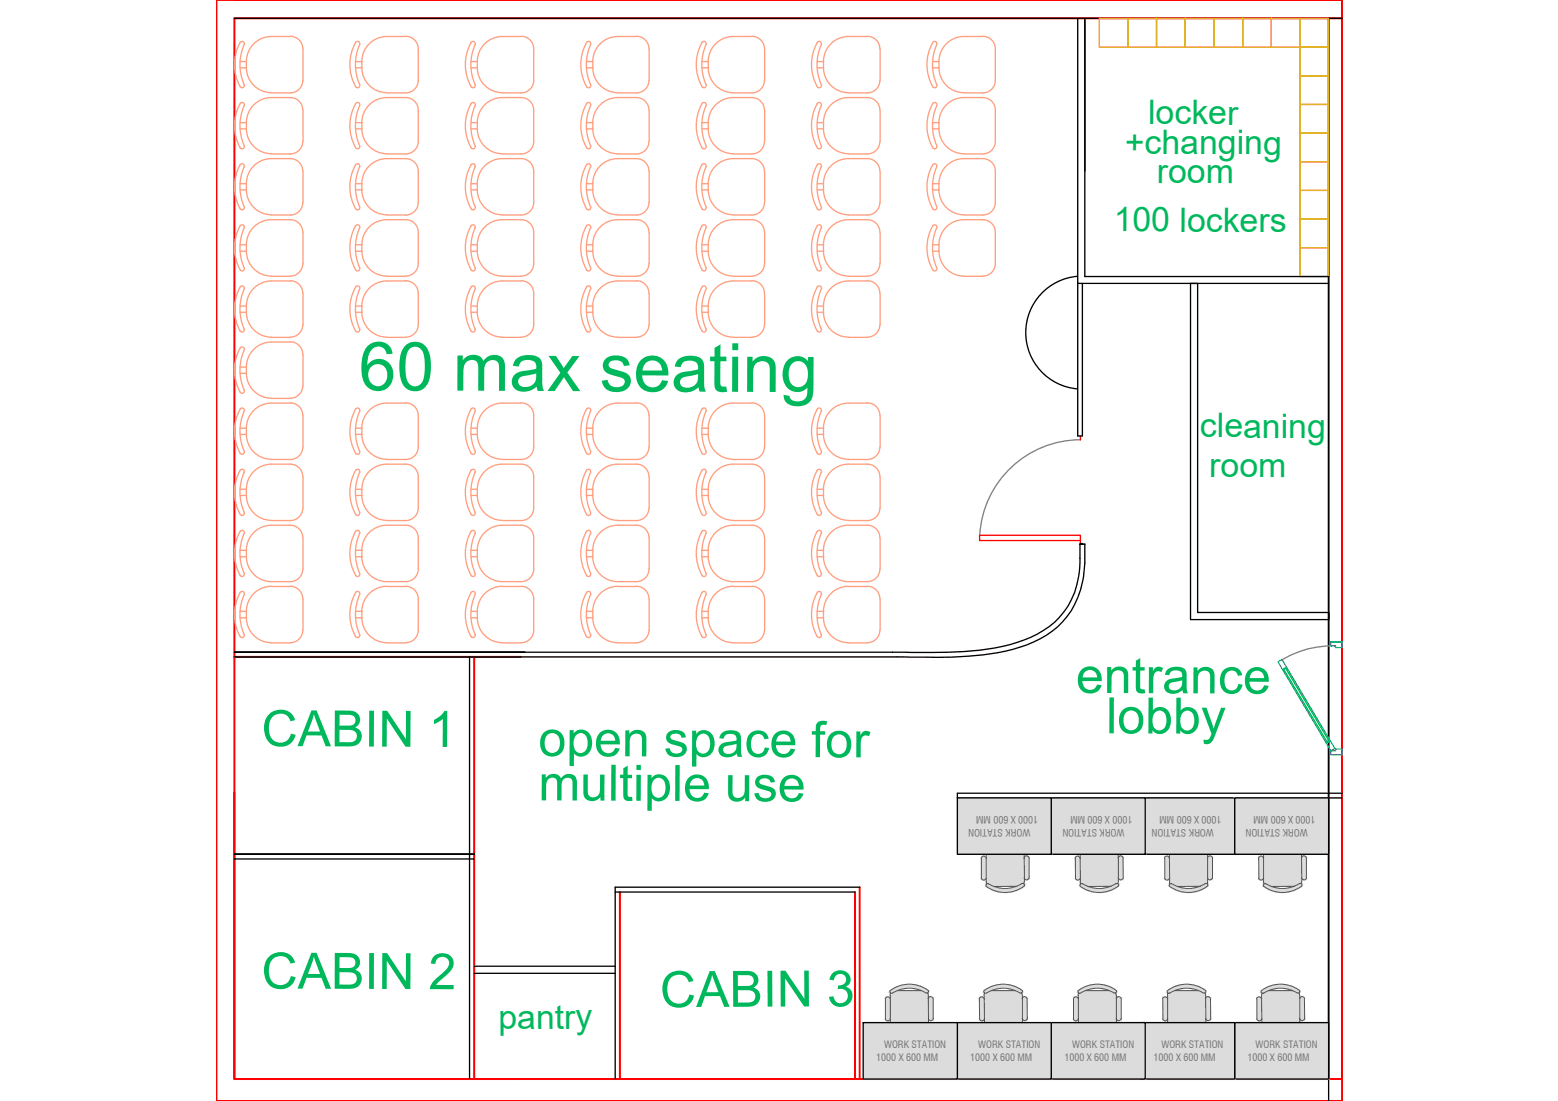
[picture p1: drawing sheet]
<svg xmlns="http://www.w3.org/2000/svg" width="297mm" height="210mm" viewBox="0 0 297 210" stroke-linecap="round" stroke-linejoin="round" font-family="sans-serif">
<defs><g id="words">
<text font-size="12.9" fill="#00b85c" x="68.4" y="74.4">60 max seating</text>
<g font-size="9.5" fill="#00b85c">
<text x="205.1" y="132.1">entrance</text>
<text x="49.8" y="142.2">CABIN 1</text>
<text x="210.9" y="139.8">lobby</text>
<text x="102.6" y="144.1">open space for</text>
<text x="102.6" y="152.6">multiple use</text>
<text x="49.8" y="188.5">CABIN 2</text>
<text x="125.8" y="192">CABIN 3</text>
</g>
<g font-size="6.4" fill="#00b85c">
<text x="218.9" y="23.7">locker</text>
<text x="214.4" y="29.4">+changing</text>
<text x="220.6" y="34.8">room</text>
<text x="212.3" y="44.1">100 lockers</text>
<text x="228.8" y="83.4">cleaning</text>
<text x="230.6" y="90.9">room</text>
<text x="95" y="196.1">pantry</text>
</g>
<g font-size="1.9" fill="#767676">
<text x="197.9" y="155.5" transform="rotate(180 197.9 155.5)">1000 X 600 MM</text>
<text x="215.9" y="155.5" transform="rotate(180 215.9 155.5)">1000 X 600 MM</text>
<text x="232.9" y="155.5" transform="rotate(180 232.9 155.5)">1000 X 600 MM</text>
<text x="250.8" y="155.5" transform="rotate(180 250.8 155.5)">1000 X 600 MM</text>
<text x="196.5" y="158" transform="rotate(180 196.5 158)">WORK STATION</text>
<text x="214.4" y="158" transform="rotate(180 214.4 158)">WORK STATION</text>
<text x="231.4" y="158" transform="rotate(180 231.4 158)">WORK STATION</text>
<text x="249.3" y="158" transform="rotate(180 249.3 158)">WORK STATION</text>
<text x="167.1" y="202.3">1000 X 600 MM</text>
<text x="168.6" y="199.9">WORK STATION</text>
<text x="185" y="202.3">1000 X 600 MM</text>
<text x="186.5" y="199.9">WORK STATION</text>
<text x="202.9" y="202.3">1000 X 600 MM</text>
<text x="204.4" y="199.9">WORK STATION</text>
<text x="219.9" y="202.3">1000 X 600 MM</text>
<text x="221.4" y="199.9">WORK STATION</text>
<text x="237.9" y="202.3">1000 X 600 MM</text>
<text x="239.4" y="199.9">WORK STATION</text>
</g>
</g></defs>
<!-- layer: WALLS -->
<path d="M41.3 0h214.6v209.9h-214.6zM44.7 0h211.2v205.7h-211.2v-202.2h211.2M253.3 3.5v202.2M44.7 125.2h54.6M90.4 125.2v80.5M44.7 151.1v54.6h54.6M118.2 170.1v35.6M163 170.1v35.6M163.9 169.1v36.6" fill="none" stroke="#f00" stroke-width=".38"/>
<!-- layer: FORMAT -->
<g fill="none" stroke="#000" stroke-width=".25">
<path d="M255.9 0v209.9M44.7 3.5h211.2M205.5 3.5v50.5h47.8M206.8 3.5v49.2h46.5M253.3 3.5v206.4M205.4 52.7a10.8 10.8 0 0 0-9.8 10.7 10.8 10.8 0 0 0 9.8 10.7M205.5 54v29.1h.9v-29.1M205.9 103.7a23 23 0 0 1-1 9.3 15.1 15.1 0 0 1-9.7 9 41.9 41.9 0 0 1-14.4 2.3h-136.1h55.4M206.4 103.7h-.5h.9a21.5 21.5 0 0 1-2.6 12.7 18 18 0 0 1-11.1 7.4 59.1 59.1 0 0 1-17.1 1.5l-131.3-.1M253.3 116.8v1.3h-26.3v-64.1h1.3v62.8h25v1.3M89.5 125.2v80.5M255.9 151.2h-73.4v.9h73.4"/>
<path d="M44.7 162.9h45.7M44.7 163.8h45.7M117.3 170.1h45.7M163.9 169.1h-46.6v36.6M90.4 184.2h26.9M90.4 185.6h26.9"/>
</g>
<!-- layer: A-Door -->
<path d="M243.7 126.2l.7-.5 .9 1.5-.8 .5zM244.5 127.7l.8-.5 8.3 14-.8 .4zM253.7 122.4h2.2v1.1h-1.3v-.4h-.9zM253.7 122.4h2.2h-2.2M252.8 141.6l.8-.4 .9 1.5-.8 .4zM253.7 143.1h.9v-.3h1.3v1.1h-2.2z" fill="none" stroke="#007fff" stroke-width=".25"/>
<!-- layer: NET 01 -->
<path d="M254.6 123.1a18.6 18.6 0 0 0-10.2 2.7" fill="none" stroke="#808080" stroke-width=".25"/>
<!-- layer: A-Glaz -->
<path d="M244.7 127.6l.4-.2 8.3 13.9-.3 .2z" fill="none" stroke="#0d0" stroke-width=".25"/>
<!-- layer: NOITHAT -->
<g fill="none" stroke="#ff9f7f" stroke-width=".25">
<path d="M45.8 8.1a.44 .44 0 0 1 .6-.2 .44 .44 0 0 1 .1 .6 9.7 9.7 0 0 0 .1 7.8 .44 .44 0 0 1-.4 .4 .44 .44 0 0 1-.4-.2 8.6 8.6 0 0 1 0-8.4M45.8 12.9h1.2M45.8 11.7h1.2M47 11.7v1.2M47 12.9a4.8 4.8 0 0 0 4.7 4.8M51.7 18.6a4.8 4.8 0 0 0-4.7 4.8M51.7 7a4.8 4.8 0 0 0-4.7 4.7M51.8 18.6h3.5a2.39 2.39 0 0 1 2.4 2.4M51.8 7h3.6M55.3 6.9a2.39 2.39 0 0 1 2.4 2.4M57.7 15.3a2.39 2.39 0 0 1-2.4 2.4h-3.5M57.8 9.3v6"/>
<path d="M67.8 8.1a.44 .44 0 0 1 .6-.2 .44 .44 0 0 1 .2 .6M67.8 8.1a8.4 8.4 0 0 0 .1 8.6 .44 .44 0 0 0 .6-.1 .44 .44 0 0 0 .1-.5M67.8 12.9h1.2M67.8 11.7h1.2M68.6 8.5a9.4 9.4 0 0 0 0 7.6M69 12.9a4.8 4.8 0 0 0 4.8 4.8M69 11.7v1.2M73.8 18.6a4.8 4.8 0 0 0-4.8 4.8M73.8 7a4.8 4.8 0 0 0-4.8 4.7M73.8 18.6h3.6a2.39 2.39 0 0 1 2.3 2.4M73.8 7h3.6M77.4 6.9a2.39 2.39 0 0 1 2.3 2.4"/>
<path d="M79.7 15.3a2.39 2.39 0 0 1-2.3 2.4h-3.6M79.7 9.3v6M89.8 8.1a.44 .44 0 0 1 .6-.2 .44 .44 0 0 1 .2 .6 9.7 9.7 0 0 0 0 7.8 .44 .44 0 0 1-.3 .4 .44 .44 0 0 1-.5-.2 8.6 8.6 0 0 1 0-8.4M89.8 12.9h1.2M89.8 11.7h1.2M91 11.7v1.2M91 12.9a4.8 4.8 0 0 0 4.8 4.8M95.8 18.6a4.8 4.8 0 0 0-4.8 4.8M95.8 7a4.8 4.8 0 0 0-4.8 4.7M95.8 18.6h3.6a2.39 2.39 0 0 1 2.4 2.4M95.8 7h3.6M99.4 6.9a2.39 2.39 0 0 1 2.4 2.4"/>
<path d="M101.8 9.3v6M101.8 15.3a2.39 2.39 0 0 1-2.4 2.4h-3.6M111.8 8.1a.44 .44 0 0 1 .6-.2 .44 .44 0 0 1 .2 .6 9.7 9.7 0 0 0 0 7.8 .44 .44 0 0 1-.3 .4 .44 .44 0 0 1-.5-.2 8.6 8.6 0 0 1 0-8.4M111.8 12.9h1.2M111.8 11.7h1.2M113 11.7v1.2M113 12.9a4.8 4.8 0 0 0 4.8 4.8M121.3 6.9a2.39 2.39 0 0 1 2.4 2.4M121.4 7h-3.6a4.8 4.8 0 0 0-4.8 4.7M123.7 15.3a2.39 2.39 0 0 1-2.4 2.4h-3.5M123.8 9.3v6M133.8 12.9h1.2"/>
<path d="M133.8 11.7h1.2M133.8 8.1a.44 .44 0 0 1 .6-.2 .44 .44 0 0 1 .2 .6 9.7 9.7 0 0 0 0 7.8 .44 .44 0 0 1-.3 .4 .44 .44 0 0 1-.5-.2 8.6 8.6 0 0 1 0-8.4M135 12.9a4.8 4.8 0 0 0 4.8 4.8M135 11.7v1.2M139.8 17.7h3.6M143.3 18.6a2.39 2.39 0 0 1 2.4 2.4M143.3 6.9a2.39 2.39 0 0 1 2.4 2.4M143.4 18.6h-3.6a4.8 4.8 0 0 0-4.8 4.8M143.4 7h-3.6a4.8 4.8 0 0 0-4.8 4.7M145.7 15.3a2.39 2.39 0 0 1-2.4 2.4M145.8 9.3v6M155.8 19.8a.44 .44 0 0 1 .6-.2 .44 .44 0 0 1 .2 .6 9.7 9.7 0 0 0 0 7.8 .44 .44 0 0 1-.3 .4 .44 .44 0 0 1-.5-.2"/>
<path d="M155.8 8.1a.44 .44 0 0 1 .6-.2 .44 .44 0 0 1 .2 .6 9.7 9.7 0 0 0 0 7.8 .44 .44 0 0 1-.3 .4 .44 .44 0 0 1-.5-.2M155.8 19.8a8.5 8.5 0 0 0 0 8.3M155.8 8.1a8.5 8.5 0 0 0 0 8.4M155.8 12.9h1.2M155.8 11.7h1.2M157 12.9a4.8 4.8 0 0 0 4.8 4.8M157 11.7v1.2M161.8 17.7h3.6M165.4 18.6a2.39 2.39 0 0 1 2.4 2.4M165.4 6.9a2.39 2.39 0 0 1 2.4 2.4M165.4 18.6h-3.6a4.8 4.8 0 0 0-4.8 4.8M165.4 7h-3.6a4.8 4.8 0 0 0-4.8 4.7"/>
<path d="M167.8 15.3a2.39 2.39 0 0 1-2.4 2.4M167.8 9.3v6M177.8 19.8a.44 .44 0 0 1 .6-.2 .44 .44 0 0 1 .2 .6 9.7 9.7 0 0 0 0 7.8 .44 .44 0 0 1-.3 .4 .44 .44 0 0 1-.5-.2M177.8 8.1a.44 .44 0 0 1 .6-.2 .44 .44 0 0 1 .2 .6 9.7 9.7 0 0 0 0 7.8 .44 .44 0 0 1-.3 .4 .44 .44 0 0 1-.5-.2M177.8 19.8a8.5 8.5 0 0 0 0 8.3M177.8 8.1a8.5 8.5 0 0 0 0 8.4M177.8 12.9h1.2M177.8 11.7h1.2M179 12.9a4.8 4.8 0 0 0 4.8 4.8M179 11.7v1.2M183.8 17.7h3.6M187.4 18.6a2.39 2.39 0 0 1 2.4 2.4"/>
<path d="M187.4 6.9a2.39 2.39 0 0 1 2.4 2.4M187.4 18.6h-3.6a4.8 4.8 0 0 0-4.8 4.8M187.4 7h-3.6a4.8 4.8 0 0 0-4.8 4.7M189.8 9.3v6M189.8 15.3a2.39 2.39 0 0 1-2.4 2.4M45.8 31.4a.44 .44 0 0 1 .5-.1 .44 .44 0 0 1 .3 .5M45.8 31.4a8.5 8.5 0 0 0 0 8.4M45.8 28.1a8.4 8.4 0 0 1 .1-8.5 .44 .44 0 0 1 .5 0 .44 .44 0 0 1 .1 .6 9.7 9.7 0 0 0 .1 7.8 .44 .44 0 0 1-.4 .4 .44 .44 0 0 1-.4-.2M45.8 23.4h1.2v1.2M45.8 35h1.2v1.2h-1.2M45.8 24.6h1.2M46.5 31.8a9.4 9.4 0 0 0 0 7.6"/>
<path d="M46.6 39.4a.44 .44 0 0 1-.3 .6 .44 .44 0 0 1-.5-.2M47 36.2a4.8 4.8 0 0 0 4.7 4.8M47 24.5a4.8 4.8 0 0 0 4.7 4.8M51.7 30.2a4.8 4.8 0 0 0-4.7 4.8M51.8 30.2h3.5a2.39 2.39 0 0 1 2.4 2.4M57.7 38.6a2.39 2.39 0 0 1-2.4 2.4h-3.5M57.7 27a2.39 2.39 0 0 1-2.4 2.4h-3.5M57.8 21v6M57.8 32.7v5.9M67.8 31.4a.44 .44 0 0 1 .6-.1 .44 .44 0 0 1 .2 .5M67.8 31.4a8.5 8.5 0 0 0 0 8.4M67.8 35h1.2v1.2h-1.2"/>
<path d="M67.8 24.6h1.2M67.8 23.4h1.2v1.2M68.6 31.8a9.4 9.4 0 0 0 0 7.6M68.6 20.2a9.4 9.4 0 0 0 0 7.5M68.6 39.4a.44 .44 0 0 1-.2 .6 .44 .44 0 0 1-.6-.2M68.6 27.8a.44 .44 0 0 1-.2 .5 .44 .44 0 0 1-.6-.1M68.6 20.2a.43 .43 0 0 0-.2-.6 .43 .43 0 0 0-.6 .2 8.5 8.5 0 0 0 0 8.3M69 36.2a4.8 4.8 0 0 0 4.8 4.8M69 24.5a4.8 4.8 0 0 0 4.8 4.8M73.8 30.2a4.8 4.8 0 0 0-4.8 4.8M73.8 30.2h3.6a2.39 2.39 0 0 1 2.3 2.4v6a2.39 2.39 0 0 1-2.3 2.4h-3.6M79.7 21v6a2.39 2.39 0 0 1-2.3 2.4h-3.6"/>
<path d="M89.8 31.4a.44 .44 0 0 1 .6-.1 .44 .44 0 0 1 .2 .5M89.8 31.4a8.5 8.5 0 0 0 0 8.4M89.8 28.1a8.4 8.4 0 0 1 .1-8.5 .44 .44 0 0 1 .6 0 .44 .44 0 0 1 .1 .6 9.7 9.7 0 0 0 0 7.8 .44 .44 0 0 1-.3 .4 .44 .44 0 0 1-.5-.2M89.8 35h1.2v1.2h-1.2M89.8 24.6h1.2M89.8 23.4h1.2v1.2M90.6 31.8a9.4 9.4 0 0 0 0 7.6M90.6 39.4a.44 .44 0 0 1-.2 .6 .44 .44 0 0 1-.6-.2M91 36.2a4.8 4.8 0 0 0 4.8 4.8M91 24.5a4.8 4.8 0 0 0 4.8 4.8M95.8 30.2a4.8 4.8 0 0 0-4.8 4.8M95.8 30.2h3.6a2.39 2.39 0 0 1 2.4 2.4v6a2.39 2.39 0 0 1-2.4 2.4h-3.6"/>
<path d="M101.8 21v6a2.39 2.39 0 0 1-2.4 2.4h-3.6M111.8 31.4a.44 .44 0 0 1 .6-.1 .44 .44 0 0 1 .2 .5M111.8 31.4a8.5 8.5 0 0 0 0 8.4M111.8 28.1a8.4 8.4 0 0 1 .2-8.5 .44 .44 0 0 1 .5 0 .44 .44 0 0 1 .1 .6 9.7 9.7 0 0 0 0 7.8 .44 .44 0 0 1-.3 .4 .44 .44 0 0 1-.5-.2M111.8 35h1.2v1.2h-1.2M111.8 24.6h1.2M111.8 23.4h1.2v1.2M112.6 31.8a9.4 9.4 0 0 0 0 7.6M112.6 39.4a.44 .44 0 0 1-.2 .6 .44 .44 0 0 1-.6-.2M113 36.2a4.8 4.8 0 0 0 4.8 4.8M113 24.5a4.8 4.8 0 0 0 4.8 4.8M123.7 32.6a2.39 2.39 0 0 0-2.4-2.4h-3.5a4.8 4.8 0 0 0-4.8 4.8"/>
<path d="M123.7 38.6a2.39 2.39 0 0 1-2.4 2.4h-3.5M123.7 21a2.39 2.39 0 0 0-2.4-2.4h-3.5a4.8 4.8 0 0 0-4.8 4.8M123.7 27a2.39 2.39 0 0 1-2.4 2.4h-3.5M123.8 21v6M123.8 32.7v5.9M133.8 35h1.2v1.2h-1.2M133.8 24.6h1.2M133.8 23.4h1.2v1.2M133.8 31.4a.44 .44 0 0 1 .6-.1 .44 .44 0 0 1 .2 .5M133.8 31.4a8.5 8.5 0 0 0 0 8.4M133.8 28.1a8.4 8.4 0 0 1 .2-8.5 .44 .44 0 0 1 .5 0 .44 .44 0 0 1 .1 .6 9.7 9.7 0 0 0 0 7.8 .44 .44 0 0 1-.3 .4 .44 .44 0 0 1-.5-.2M134.6 31.8a9.4 9.4 0 0 0 0 7.6"/>
<path d="M134.6 39.4a.44 .44 0 0 1-.2 .6 .44 .44 0 0 1-.6-.2M135 36.2a4.8 4.8 0 0 0 4.8 4.8M135 24.5a4.8 4.8 0 0 0 4.8 4.8M139.8 29.4h3.6M143.3 30.2a2.39 2.39 0 0 1 2.4 2.4M143.4 30.2h-3.6a4.8 4.8 0 0 0-4.8 4.8M145.7 38.6a2.39 2.39 0 0 1-2.4 2.4M145.7 27a2.39 2.39 0 0 1-2.4 2.4M145.8 21v6M145.8 32.7v5.9M155.8 31.4a.44 .44 0 0 1 .6-.1 .44 .44 0 0 1 .2 .5M155.8 31.4a8.5 8.5 0 0 0 0 8.4"/>
<path d="M155.8 35h1.2v1.2h-1.2M155.8 24.6h1.2M155.8 23.4h1.2v1.2M156.6 31.8a9.4 9.4 0 0 0 0 7.6M156.6 39.4a.44 .44 0 0 1-.2 .6 .44 .44 0 0 1-.6-.2M157 36.2a4.8 4.8 0 0 0 4.8 4.8M157 24.5a4.8 4.8 0 0 0 4.8 4.8M161.8 29.4h3.6M165.4 30.2a2.39 2.39 0 0 1 2.4 2.4v6a2.48 2.48 0 0 1-2.4 2.4M165.4 30.2h-3.6a4.8 4.8 0 0 0-4.8 4.8M167.8 21v6a2.39 2.39 0 0 1-2.4 2.4M177.8 31.4a.44 .44 0 0 1 .6-.1 .44 .44 0 0 1 .2 .5"/>
<path d="M177.8 31.4a8.5 8.5 0 0 0 0 8.4M177.8 35h1.2v1.2h-1.2M177.8 24.6h1.2M177.8 23.4h1.2v1.2M178.6 31.8a9.4 9.4 0 0 0 0 7.6M178.6 39.4a.44 .44 0 0 1-.2 .6 .44 .44 0 0 1-.6-.2M179 36.2a4.8 4.8 0 0 0 4.8 4.8M179 24.5a4.8 4.8 0 0 0 4.8 4.8M183.8 29.4h3.6M187.4 30.2a2.39 2.39 0 0 1 2.4 2.4v6a2.39 2.39 0 0 1-2.4 2.4M187.4 30.2h-3.6a4.8 4.8 0 0 0-4.8 4.8M189.8 21v6a2.39 2.39 0 0 1-2.4 2.4"/>
<path d="M45.8 54.7a.44 .44 0 0 1 .5-.2 .44 .44 0 0 1 .3 .6M45.8 54.7a8.5 8.5 0 0 0 0 8.4M45.8 43.1a8.4 8.4 0 0 0 .1 8.5 .44 .44 0 0 0 .5-.1 .44 .44 0 0 0 .1-.5 9.6 9.6 0 0 1 .1-7.7 .44 .44 0 0 0-.4-.4 .44 .44 0 0 0-.4 .2M45.8 59.5h1.2M45.8 58.3h1.2M45.8 46.7h1.2M46.5 55.1a9.4 9.4 0 0 0 0 7.6M47 46.7v1.2h-1.2M47 58.3v1.2M47 59.5a4.8 4.8 0 0 0 4.7 4.8M47 47.9a4.8 4.8 0 0 0 4.7 4.7M51.7 53.6a4.8 4.8 0 0 0-4.7 4.7"/>
<path d="M51.7 41.9a4.8 4.8 0 0 0-4.7 4.7M51.8 41.9h3.5a2.39 2.39 0 0 1 2.4 2.4M51.8 53.6h3.6M51.8 52.7h3.6M55.3 53.5a2.39 2.39 0 0 1 2.4 2.4M57.7 50.2a2.39 2.39 0 0 1-2.4 2.4M57.8 44.3v6M57.8 55.9v6M67.8 43.1a.44 .44 0 0 1 .6-.2 .44 .44 0 0 1 .2 .6M67.8 54.7a.44 .44 0 0 1 .6-.2 .44 .44 0 0 1 .2 .6M67.8 43.1a8.4 8.4 0 0 0 .1 8.5 .44 .44 0 0 0 .6 0 .44 .44 0 0 0 .1-.6M67.8 54.7a8.5 8.5 0 0 0 0 8.4"/>
<path d="M67.8 59.5h1.2M67.8 58.3h1.2M67.8 46.7h1.2M68.6 43.4a9.4 9.4 0 0 0 0 7.6M68.6 55.1a9.4 9.4 0 0 0 0 7.6M69 47.9a4.8 4.8 0 0 0 4.8 4.7M69 59.5a4.8 4.8 0 0 0 4.8 4.8M69 46.7v1.2h-1.2M69 58.3v1.2M73.8 41.9a4.8 4.8 0 0 0-4.8 4.7M73.8 53.6a4.8 4.8 0 0 0-4.8 4.7M73.8 41.9h3.6a2.39 2.39 0 0 1 2.3 2.4v6"/>
<path d="M73.8 53.6h3.6M73.8 52.7h3.6M77.4 53.5a2.39 2.39 0 0 1 2.3 2.4M79.7 50.2a2.39 2.39 0 0 1-2.3 2.4M79.7 55.9v6M89.8 54.7a.44 .44 0 0 1 .6-.2 .44 .44 0 0 1 .2 .6M89.8 43.1a8.4 8.4 0 0 0 .1 8.5 .44 .44 0 0 0 .6-.1 .44 .44 0 0 0 .1-.5 9.6 9.6 0 0 1 0-7.7 .44 .44 0 0 0-.3-.4 .44 .44 0 0 0-.5 .2M89.8 54.7a8.5 8.5 0 0 0 0 8.4M89.8 59.5h1.2M89.8 58.3h1.2M89.8 46.7h1.2M90.6 55.1a9.4 9.4 0 0 0 0 7.6"/>
<path d="M91 46.7v1.2h-1.2M91 58.3v1.2M91 47.9a4.8 4.8 0 0 0 4.8 4.7M91 59.5a4.8 4.8 0 0 0 4.8 4.8M95.8 41.9a4.8 4.8 0 0 0-4.8 4.7M95.8 53.6a4.8 4.8 0 0 0-4.8 4.7M95.8 41.9h3.6a2.39 2.39 0 0 1 2.4 2.4v6M95.8 53.6h3.6M95.8 52.7h3.6M99.4 53.5a2.39 2.39 0 0 1 2.4 2.4M101.8 55.9v6M101.8 50.2a2.39 2.39 0 0 1-2.4 2.4"/>
<path d="M111.8 54.7a.44 .44 0 0 1 .6-.2 .44 .44 0 0 1 .2 .6M111.8 43.1a8.4 8.4 0 0 0 .2 8.5 .44 .44 0 0 0 .5-.1 .44 .44 0 0 0 .1-.5 9.6 9.6 0 0 1 0-7.7 .44 .44 0 0 0-.3-.4 .44 .44 0 0 0-.5 .2M111.8 54.7a8.5 8.5 0 0 0 0 8.4M111.8 59.5h1.2M111.8 58.3h1.2M111.8 46.7h1.2M112.6 55.1a9.4 9.4 0 0 0 0 7.6M113 46.7v1.2h-1.2M113 58.3v1.2M113 47.9a4.8 4.8 0 0 0 4.8 4.7M113 59.5a4.8 4.8 0 0 0 4.8 4.8h3.5a2.39 2.39 0 0 0 2.4-2.4M117.8 52.7h3.6"/>
<path d="M121.3 53.5a2.39 2.39 0 0 1 2.4 2.4M121.4 53.6h-3.6a4.8 4.8 0 0 0-4.8 4.7M123.7 44.3a2.39 2.39 0 0 0-2.4-2.4h-3.5a4.8 4.8 0 0 0-4.8 4.7M123.7 50.2a2.39 2.39 0 0 1-2.4 2.4M123.8 44.3v6M123.8 55.9v6M133.8 59.5h1.2M133.8 58.3h1.2M133.8 46.7h1.2M133.8 54.7a.44 .44 0 0 1 .6-.2 .44 .44 0 0 1 .2 .6M133.8 43.1a8.4 8.4 0 0 0 .2 8.5 .44 .44 0 0 0 .5-.1 .44 .44 0 0 0 .1-.5 9.6 9.6 0 0 1 0-7.7 .44 .44 0 0 0-.3-.4 .44 .44 0 0 0-.5 .2M133.8 54.7a8.5 8.5 0 0 0 0 8.4"/>
<path d="M134.6 55.1a9.4 9.4 0 0 0 0 7.6M135 47.9a4.8 4.8 0 0 0 4.8 4.7M135 59.5a4.8 4.8 0 0 0 4.8 4.8h3.6M135 46.7v1.2h-1.2M135 58.3v1.2M139.8 52.7h3.6M139.8 41h3.6M143.3 41.9a2.39 2.39 0 0 1 2.4 2.4M143.3 53.5a2.39 2.39 0 0 1 2.4 2.4M143.4 41.9h-3.6a4.8 4.8 0 0 0-4.8 4.7M143.4 53.6h-3.6a4.8 4.8 0 0 0-4.8 4.7M145.7 50.2a2.39 2.39 0 0 1-2.4 2.4"/>
<path d="M145.8 44.3v6M145.8 55.9v6M155.8 43.1a.43 .43 0 0 1 .6-.2 .43 .43 0 0 1 .2 .5 9.7 9.7 0 0 0 0 7.9 .44 .44 0 0 1-.3 .4 .44 .44 0 0 1-.5-.3M155.8 54.7a.44 .44 0 0 1 .6-.2 .44 .44 0 0 1 .2 .6M155.8 43.1a8.5 8.5 0 0 0 0 8.3M155.8 54.7a8.5 8.5 0 0 0 0 8.4M155.8 59.5h1.2M155.8 58.3h1.2M155.8 46.7h1.2M156.6 55.1a9.4 9.4 0 0 0 0 7.6M157 47.9a4.8 4.8 0 0 0 4.8 4.7M157 59.5a4.8 4.8 0 0 0 4.8 4.8h3.6"/>
<path d="M157 46.7v1.2h-1.2M157 58.3v1.2M161.8 52.7h3.6M161.8 41h3.6M165.4 41.9a2.39 2.39 0 0 1 2.4 2.4v6M165.4 53.5a2.39 2.39 0 0 1 2.4 2.4M165.4 41.9h-3.6a4.8 4.8 0 0 0-4.8 4.7M165.4 53.6h-3.6a4.8 4.8 0 0 0-4.8 4.7M167.8 50.2a2.39 2.39 0 0 1-2.4 2.4M167.8 55.9v6M177.8 43.1a.43 .43 0 0 1 .6-.2 .43 .43 0 0 1 .2 .5 9.7 9.7 0 0 0 0 7.9 .44 .44 0 0 1-.3 .4 .44 .44 0 0 1-.5-.3M177.8 43.1a8.5 8.5 0 0 0 0 8.3"/>
<path d="M177.8 46.7h1.2M179 47.9a4.8 4.8 0 0 0 4.8 4.7M179 46.7v1.2h-1.2M183.8 52.7h3.6M183.8 41h3.6M187.4 41.9a2.39 2.39 0 0 1 2.4 2.4v6M187.4 41.9h-3.6a4.8 4.8 0 0 0-4.8 4.7M189.8 50.2a2.39 2.39 0 0 1-2.4 2.4M45.8 66.4a.44 .44 0 0 1 .6-.2 .44 .44 0 0 1 .1 .6 9.7 9.7 0 0 0 .1 7.8 .44 .44 0 0 1-.4 .4 .44 .44 0 0 1-.4-.2 8.6 8.6 0 0 1 0-8.4M45.8 71.2h1.2M45.8 70h1.2M46.6 62.7a.44 .44 0 0 1-.3 .6 .44 .44 0 0 1-.5-.2"/>
<path d="M47 70v1.2M47 71.2a4.8 4.8 0 0 0 4.7 4.7M51.7 76.8a4.8 4.8 0 0 0-4.7 4.8M51.7 65.2a4.8 4.8 0 0 0-4.7 4.8M51.8 76.8h3.6M51.8 76h3.6M51.8 65.2h3.6M55.3 76.8a2.39 2.39 0 0 1 2.4 2.4M55.3 65.2a2.39 2.39 0 0 1 2.4 2.4M57.7 73.5a2.39 2.39 0 0 1-2.4 2.4M57.7 61.9a2.39 2.39 0 0 1-2.4 2.4h-3.5M57.8 67.6v5.9"/>
<path d="M57.8 79.2v6M68.6 78.4a9.4 9.4 0 0 0 0 7.6M68.6 78.4a.43 .43 0 0 0-.2-.6 .43 .43 0 0 0-.6 .2 8.5 8.5 0 0 0 0 8.4M68.6 62.7a.44 .44 0 0 1-.2 .6 .44 .44 0 0 1-.6-.2M73.8 76.8a4.8 4.8 0 0 0-4.8 4.8M73.8 76.8h3.6M77.4 76.8a2.39 2.39 0 0 1 2.3 2.4v6a2.39 2.39 0 0 1-2.3 2.4h-3.6M79.7 61.9a2.39 2.39 0 0 1-2.3 2.4h-3.6M90.6 62.7a.44 .44 0 0 1-.2 .6 .44 .44 0 0 1-.6-.2M95.8 76.8a4.8 4.8 0 0 0-4.8 4.8M95.8 76.8h3.6M99.4 76.8a2.39 2.39 0 0 1 2.4 2.4v6a2.39 2.39 0 0 1-2.4 2.4h-3.6"/>
<path d="M101.8 61.9a2.39 2.39 0 0 1-2.4 2.4h-3.6M112.6 62.7a.44 .44 0 0 1-.2 .6 .44 .44 0 0 1-.6-.2M121.3 76.8a2.39 2.39 0 0 1 2.4 2.4M121.4 76.8h-3.6a4.8 4.8 0 0 0-4.8 4.8M123.8 79.2v6M134.6 62.7a.44 .44 0 0 1-.2 .6 .44 .44 0 0 1-.6-.2M143.3 76.8a2.39 2.39 0 0 1 2.4 2.4M143.4 76.8h-3.6a4.8 4.8 0 0 0-4.8 4.8M145.7 61.9a2.39 2.39 0 0 1-2.4 2.4M145.8 79.2v6M155.8 78a.44 .44 0 0 1 .6-.2 .44 .44 0 0 1 .2 .6 9.7 9.7 0 0 0 0 7.8 .44 .44 0 0 1-.3 .4 .44 .44 0 0 1-.5-.2M155.8 78a8.5 8.5 0 0 0 0 8.4"/>
<path d="M156.6 62.7a.44 .44 0 0 1-.2 .6 .44 .44 0 0 1-.6-.2M165.4 76.8a2.39 2.39 0 0 1 2.4 2.4v6a2.48 2.48 0 0 1-2.4 2.4M165.4 76.8h-3.6a4.8 4.8 0 0 0-4.8 4.8M167.8 61.9a2.39 2.39 0 0 1-2.4 2.4M45.8 89.7a.44 .44 0 0 1 .5-.2 .44 .44 0 0 1 .3 .6M45.8 89.7a8.5 8.5 0 0 0 0 8.3M45.8 86.4a8.4 8.4 0 0 1 .1-8.6 .44 .44 0 0 1 .5 .1 .44 .44 0 0 1 .1 .5 9.7 9.7 0 0 0 .1 7.8 .44 .44 0 0 1-.4 .4 .44 .44 0 0 1-.4-.2M45.8 81.6h1.2v1.2h-1.2M45.8 93.3h1.2v1.2h-1.2M46.5 90.1a9.4 9.4 0 0 0 0 7.5M46.6 97.6a.44 .44 0 0 1-.3 .6 .44 .44 0 0 1-.5-.2M47 94.4a4.8 4.8 0 0 0 4.7 4.8"/>
<path d="M47 82.8a4.8 4.8 0 0 0 4.7 4.8M51.7 88.5a4.8 4.8 0 0 0-4.7 4.8M51.8 88.5h3.5a2.39 2.39 0 0 1 2.4 2.4M57.7 96.9a2.39 2.39 0 0 1-2.4 2.3h-3.5M57.7 85.2a2.39 2.39 0 0 1-2.4 2.4h-3.5M57.8 90.9v6M67.8 89.7a.44 .44 0 0 1 .6-.2 .44 .44 0 0 1 .2 .6M67.8 89.7a8.5 8.5 0 0 0 0 8.3M67.8 93.3h1.2v1.2h-1.2M67.8 81.6h1.2v1.2h-1.2M68.6 90.1a9.4 9.4 0 0 0 0 7.5M68.6 97.6a.44 .44 0 0 1-.2 .6 .44 .44 0 0 1-.6-.2"/>
<path d="M68.6 86a.44 .44 0 0 1-.2 .6 .44 .44 0 0 1-.6-.2M69 94.4a4.8 4.8 0 0 0 4.8 4.8M69 82.8a4.8 4.8 0 0 0 4.8 4.8M73.8 88.5a4.8 4.8 0 0 0-4.8 4.8M73.8 88.5h3.6a2.39 2.39 0 0 1 2.3 2.4v6a2.39 2.39 0 0 1-2.3 2.3h-3.6M89.8 89.7a.44 .44 0 0 1 .6-.2 .44 .44 0 0 1 .2 .6M89.8 89.7a8.5 8.5 0 0 0 0 8.3M89.8 86.4a8.4 8.4 0 0 1 .1-8.6 .44 .44 0 0 1 .6 .1 .44 .44 0 0 1 .1 .5 9.7 9.7 0 0 0 0 7.8 .44 .44 0 0 1-.3 .4 .44 .44 0 0 1-.5-.2M89.8 93.3h1.2v1.2h-1.2M89.8 81.6h1.2v1.2h-1.2M90.6 90.1a9.4 9.4 0 0 0 0 7.5M90.6 97.6a.44 .44 0 0 1-.2 .6 .44 .44 0 0 1-.6-.2"/>
<path d="M91 94.4a4.8 4.8 0 0 0 4.8 4.8M91 82.8a4.8 4.8 0 0 0 4.8 4.8M95.8 88.5a4.8 4.8 0 0 0-4.8 4.8M95.8 88.5h3.6a2.39 2.39 0 0 1 2.4 2.4v6a2.39 2.39 0 0 1-2.4 2.3h-3.6M111.8 89.7a.44 .44 0 0 1 .6-.2 .44 .44 0 0 1 .2 .6M111.8 89.7a8.5 8.5 0 0 0 0 8.3M111.8 86.4a8.4 8.4 0 0 1 .2-8.6 .44 .44 0 0 1 .5 .1 .44 .44 0 0 1 .1 .5 9.7 9.7 0 0 0 0 7.8 .44 .44 0 0 1-.3 .4 .44 .44 0 0 1-.5-.2M111.8 93.3h1.2v1.2h-1.2M111.8 81.6h1.2v1.2h-1.2M112.6 90.1a9.4 9.4 0 0 0 0 7.5M112.6 97.6a.44 .44 0 0 1-.2 .6 .44 .44 0 0 1-.6-.2M113 94.4a4.8 4.8 0 0 0 4.8 4.8"/>
<path d="M113 82.8a4.8 4.8 0 0 0 4.8 4.8M123.7 90.9a2.39 2.39 0 0 0-2.4-2.4h-3.5a4.8 4.8 0 0 0-4.8 4.8M123.7 96.9a2.39 2.39 0 0 1-2.4 2.3h-3.5M123.7 85.2a2.39 2.39 0 0 1-2.4 2.4h-3.5M123.8 90.9v6M133.8 93.3h1.2v1.2h-1.2M133.8 81.6h1.2v1.2h-1.2M133.8 89.7a.44 .44 0 0 1 .6-.2 .44 .44 0 0 1 .2 .6M133.8 89.7a8.5 8.5 0 0 0 0 8.3M133.8 86.4a8.4 8.4 0 0 1 .2-8.6 .44 .44 0 0 1 .5 .1 .44 .44 0 0 1 .1 .5 9.7 9.7 0 0 0 0 7.8 .44 .44 0 0 1-.3 .4 .44 .44 0 0 1-.5-.2M134.6 90.1a9.4 9.4 0 0 0 0 7.5M134.6 97.6a.44 .44 0 0 1-.2 .6 .44 .44 0 0 1-.6-.2"/>
<path d="M135 94.4a4.8 4.8 0 0 0 4.8 4.8M135 82.8a4.8 4.8 0 0 0 4.8 4.8M139.8 99.2h3.6M139.8 87.6h3.6M143.3 88.5a2.39 2.39 0 0 1 2.4 2.4M143.4 88.5h-3.6a4.8 4.8 0 0 0-4.8 4.8M145.7 96.9a2.39 2.39 0 0 1-2.4 2.3M145.7 85.2a2.39 2.39 0 0 1-2.4 2.4M145.8 90.9v6M155.8 89.7a.44 .44 0 0 1 .6-.2 .44 .44 0 0 1 .2 .6M155.8 89.7a8.5 8.5 0 0 0 0 8.3M155.8 93.3h1.2v1.2h-1.2"/>
<path d="M155.8 81.6h1.2v1.2h-1.2M156.6 90.1a9.4 9.4 0 0 0 0 7.5M156.6 97.6a.44 .44 0 0 1-.2 .6 .44 .44 0 0 1-.6-.2M157 94.4a4.8 4.8 0 0 0 4.8 4.8M157 82.8a4.8 4.8 0 0 0 4.8 4.8M161.8 99.2h3.6M161.8 87.6h3.6M165.4 88.5a2.39 2.39 0 0 1 2.4 2.4v6a2.48 2.48 0 0 1-2.4 2.3M165.4 88.5h-3.6a4.8 4.8 0 0 0-4.8 4.8M45.8 113a.44 .44 0 0 1 .6-.2 .44 .44 0 0 1 .1 .6 9.4 9.4 0 0 0 0 7.6M45.8 113a8.5 8.5 0 0 0 0 8.3M45.8 117.8h1.2"/>
<path d="M45.8 116.6h1.2M45.8 104.9h1.2M45.9 101.2a.43 .43 0 0 1 .5 0 .43 .43 0 0 1 .1 .5 9.7 9.7 0 0 0 .1 7.8 .44 .44 0 0 1-.4 .4 .44 .44 0 0 1-.4-.2 8.5 8.5 0 0 1 .1-8.5zM47 104.9v1.2h-1.2M47 116.6v1.2M47 117.8a4.8 4.8 0 0 0 4.7 4.7M47 106.1a4.8 4.8 0 0 0 4.7 4.8M51.7 111.8a4.8 4.8 0 0 0-4.7 4.7M51.7 100.1a4.8 4.8 0 0 0-4.7 4.8M51.8 100.1h3.5a2.39 2.39 0 0 1 2.4 2.4M51.8 111.8h3.6M55.3 111.8a2.39 2.39 0 0 1 2.4 2.4"/>
<path d="M57.7 108.5a2.39 2.39 0 0 1-2.4 2.4h-3.5M57.8 102.5v6M57.8 114.2v6M67.8 113a.44 .44 0 0 1 .6-.2 .44 .44 0 0 1 .2 .6M67.8 113a8.5 8.5 0 0 0 0 8.3M67.8 117.8h1.2M67.8 116.6h1.2M67.8 104.9h1.2M68.6 113.4a9.4 9.4 0 0 0 0 7.6M68.6 101.7a9.4 9.4 0 0 0 0 7.6M68.6 101.7a.44 .44 0 0 0-.2-.5 .44 .44 0 0 0-.6 .1 8.4 8.4 0 0 0 .1 8.5 .44 .44 0 0 0 .6 0 .44 .44 0 0 0 .1-.5M69 117.8a4.8 4.8 0 0 0 4.8 4.7"/>
<path d="M69 106.1a4.8 4.8 0 0 0 4.8 4.8M69 104.9v1.2h-1.2M69 116.6v1.2M73.8 111.8a4.8 4.8 0 0 0-4.8 4.7M73.8 100.1a4.8 4.8 0 0 0-4.8 4.8M73.8 100.1h3.6a2.39 2.39 0 0 1 2.3 2.4v6M73.8 111.8h3.6M77.4 111.8a2.39 2.39 0 0 1 2.3 2.4M79.7 108.5a2.39 2.39 0 0 1-2.3 2.4h-3.6M79.7 114.2v6M89.8 113a.44 .44 0 0 1 .6-.2 .44 .44 0 0 1 .2 .6 9.4 9.4 0 0 0 0 7.6M89.8 113a8.5 8.5 0 0 0 0 8.3"/>
<path d="M89.8 117.8h1.2M89.8 116.6h1.2M89.8 104.9h1.2M89.9 101.2a.43 .43 0 0 1 .6 0 .43 .43 0 0 1 .1 .5 9.7 9.7 0 0 0 0 7.8 .44 .44 0 0 1-.3 .4 .44 .44 0 0 1-.5-.2 8.5 8.5 0 0 1 .1-8.5zM91 104.9v1.2h-1.2M91 116.6v1.2M91 117.8a4.8 4.8 0 0 0 4.8 4.7M91 106.1a4.8 4.8 0 0 0 4.8 4.8M95.8 111.8a4.8 4.8 0 0 0-4.8 4.7M95.8 100.1a4.8 4.8 0 0 0-4.8 4.8M95.8 100.1h3.6a2.39 2.39 0 0 1 2.4 2.4v6M95.8 111.8h3.6"/>
<path d="M99.4 111.8a2.39 2.39 0 0 1 2.4 2.4M101.8 114.2v6M101.8 108.5a2.39 2.39 0 0 1-2.4 2.4h-3.6M111.8 113a.44 .44 0 0 1 .6-.2 .44 .44 0 0 1 .2 .6 9.4 9.4 0 0 0 0 7.6M111.8 113a8.5 8.5 0 0 0 0 8.3M111.8 117.8h1.2M111.8 116.6h1.2M111.8 104.9h1.2M112 101.2a.43 .43 0 0 1 .5 0 .43 .43 0 0 1 .1 .5 9.7 9.7 0 0 0 0 7.8 .44 .44 0 0 1-.3 .4 .44 .44 0 0 1-.5-.2 8.5 8.5 0 0 1 .2-8.5zM113 104.9v1.2h-1.2M113 116.6v1.2M113 117.8a4.8 4.8 0 0 0 4.8 4.7"/>
<path d="M113 106.1a4.8 4.8 0 0 0 4.8 4.8h3.5a2.39 2.39 0 0 0 2.4-2.4M117.8 111.8a4.8 4.8 0 0 0-4.8 4.7M117.8 111.8h3.6M121.3 111.8a2.39 2.39 0 0 1 2.4 2.4M123.7 102.5a2.39 2.39 0 0 0-2.4-2.4h-3.5a4.8 4.8 0 0 0-4.8 4.8M123.8 102.5v6M123.8 114.2v6M133.8 117.8h1.2M133.8 116.6h1.2M133.8 104.9h1.2M133.8 113a.44 .44 0 0 1 .6-.2 .44 .44 0 0 1 .2 .6 9.4 9.4 0 0 0 0 7.6M133.8 113a8.5 8.5 0 0 0 0 8.3"/>
<path d="M134 101.2a.43 .43 0 0 1 .5 0 .43 .43 0 0 1 .1 .5 9.7 9.7 0 0 0 0 7.8 .44 .44 0 0 1-.3 .4 .44 .44 0 0 1-.5-.2 8.5 8.5 0 0 1 .2-8.5zM135 117.8a4.8 4.8 0 0 0 4.8 4.7M135 106.1a4.8 4.8 0 0 0 4.8 4.8h3.6M135 104.9v1.2h-1.2M135 116.6v1.2M139.8 111.8a4.8 4.8 0 0 0-4.8 4.7M139.8 111.8h3.6M143.3 111.8a2.39 2.39 0 0 1 2.4 2.4M143.3 100.1a2.39 2.39 0 0 1 2.4 2.4M143.4 100.1h-3.6a4.8 4.8 0 0 0-4.8 4.8M145.7 108.5a2.39 2.39 0 0 1-2.4 2.4M145.8 102.5v6"/>
<path d="M145.8 114.2v6M155.8 113a.44 .44 0 0 1 .6-.2 .44 .44 0 0 1 .2 .6 9.4 9.4 0 0 0 0 7.6M155.8 101.3a.43 .43 0 0 1 .6-.2 .43 .43 0 0 1 .2 .6 9.7 9.7 0 0 0 0 7.8 .44 .44 0 0 1-.3 .4 .44 .44 0 0 1-.5-.2M155.8 113a8.5 8.5 0 0 0 0 8.3M155.8 101.3a8.5 8.5 0 0 0 0 8.4M155.8 117.8h1.2M155.8 116.6h1.2M155.8 104.9h1.2M157 117.8a4.8 4.8 0 0 0 4.8 4.7M157 106.1a4.8 4.8 0 0 0 4.8 4.8h3.6M157 104.9v1.2h-1.2M157 116.6v1.2"/>
<path d="M161.8 111.8a4.8 4.8 0 0 0-4.8 4.7M161.8 111.8h3.6M165.4 111.8a2.39 2.39 0 0 1 2.4 2.4M165.4 100.1a2.39 2.39 0 0 1 2.4 2.4v6M165.4 100.1h-3.6a4.8 4.8 0 0 0-4.8 4.8M167.8 108.5a2.39 2.39 0 0 1-2.4 2.4M167.8 114.2v6M46.6 120.9a.44 .44 0 0 1-.3 .6 .44 .44 0 0 1-.5-.2M51.8 122.6h3.6M57.7 120.1a2.39 2.39 0 0 1-2.4 2.4M68.6 120.9a.44 .44 0 0 1-.2 .6 .44 .44 0 0 1-.6-.2M73.8 122.6h3.6"/>
<path d="M79.7 120.1a2.39 2.39 0 0 1-2.3 2.4M90.6 120.9a.44 .44 0 0 1-.2 .6 .44 .44 0 0 1-.6-.2M95.8 122.6h3.6M101.8 120.1a2.39 2.39 0 0 1-2.4 2.4M112.6 120.9a.44 .44 0 0 1-.2 .6 .44 .44 0 0 1-.6-.2M117.8 122.6h3.6M123.7 120.1a2.39 2.39 0 0 1-2.4 2.4M134.6 120.9a.44 .44 0 0 1-.2 .6 .44 .44 0 0 1-.6-.2M139.8 122.6h3.6M145.7 120.1a2.39 2.39 0 0 1-2.4 2.4M156.6 120.9a.44 .44 0 0 1-.2 .6 .44 .44 0 0 1-.6-.2M161.8 122.6h3.6"/>
<path d="M167.8 120.1a2.39 2.39 0 0 1-2.4 2.4"/>
</g>
<!-- layer: SA-0.Wall -->
<path d="M206 83.1v.8M186.8 102h19.2v1.1h-19.2zM206 103.1v.6" fill="none" stroke="#f00" stroke-width=".25"/>
<!-- layer: PDF_Geometry -->
<path d="M206 83.8a19.3 19.3 0 0 0-19.2 18.2" fill="none" stroke="#808080" stroke-width=".25"/>
<!-- layer: NOI THAT -->
<g fill="none" stroke="#dda500" stroke-width=".25">
<path d="M209.6 3.5h5.4v5.5h-5.4zM215 3.5h5.5v5.5h-5.5zM220.5 3.5h5.5v5.5h-5.5zM226 3.5h5.5v5.5h-5.5zM231.5 3.5h5.4v5.5h-5.4zM236.9 3.5h5.5v5.5h-5.5zM242.4 3.5h5.4v5.5h-5.4zM247.8 3.5h5.5v5.5h-5.5zM247.8 9h5.5v5.4h-5.5zM247.8 14.4h5.5v5.5h-5.5zM247.8 19.9h5.5v5.5h-5.5zM247.8 25.4h5.5v5.4h-5.5z"/>
<path d="M247.8 30.8h5.5v5.5h-5.5zM247.8 36.3h5.5v5.5h-5.5zM247.8 41.8h5.5v5.4h-5.5zM247.8 47.2h5.5v5.5h-5.5z"/>
</g>
<!-- layer: StudioAIR -Furniture hatch -->
<g fill="#dcdcdc" stroke="#dcdcdc" stroke-width=".19">
<path d="M223.2 168.5h.1z"/>
<path d="M222.4 163.3h.2z"/>
<path d="M223.4 168.5h6.5z"/>
<path d="M223.1 168.5h.1z"/>
<path d="M223.5 162.1h6.2z"/>
<path d="M226 161.5h1z"/>
<path d="M241.1 168.5h.1z"/>
<path d="M247.8 168.4h.2z"/>
<path d="M248.6 163.2h.1z"/>
<path d="M240.3 163.3h.3z"/>
<path d="M241.4 168.5h6.3z"/>
<path d="M241 168.5h.1z"/>
<path d="M241.1 162.4h6.9z"/>
<path d="M243.9 161.5h1z"/>
<path d="M212.9 168.4h.1z"/>
<path d="M213.6 163.2h.1z"/>
<path d="M205.4 163.3h.2z"/>
<path d="M205.3 163.3h.3z"/>
<path d="M206.1 168.5h.1z"/>
<path d="M206.1 162.5h7z"/>
<path d="M206.2 162.3l6.7-.1z"/>
<path d="M208.9 161.5h1.1z"/>
<path d="M188.2 168.5h.2z"/>
<path d="M195 168.4h.1z"/>
<path d="M195.7 163.2h.1z"/>
<path d="M187.4 163.3h.2z"/>
<path d="M189 168.8h5.4z"/>
<path d="M188.1 168.5h.1z"/>
<path d="M191 161.5h1.1z"/>
<path d="M247.5 189.4h.1z"/>
<path d="M240.7 189.4h.2z"/>
<path d="M240 194.6h.1z"/>
<path d="M248.1 194.6h.3z"/>
<path d="M241.4 189.1h5.5z"/>
<path d="M241.2 189.2h5.9z"/>
<path d="M241 189.4l6.3-.1z"/>
<path d="M247.6 189.4h.1z"/>
<path d="M240.9 195.7h6.5z"/>
<path d="M243.8 196.4h1z"/>
<path d="M229.5 189.4h.1z"/>
<path d="M222.8 189.4h.2z"/>
<path d="M230.2 194.6h.2z"/>
<path d="M223.8 189l4.9-.1z"/>
<path d="M223.5 189.1h5.5z"/>
<path d="M223.3 189.2h5.9z"/>
<path d="M229.6 189.4h.2z"/>
<path d="M223 195.7h6.5z"/>
<path d="M225.8 196.4h1.1z"/>
<path d="M212.5 189.4h.1z"/>
<path d="M205.8 189.4h.1z"/>
<path d="M213.2 194.6h.2z"/>
<path d="M206.2 189.2h6z"/>
<path d="M212.6 189.4h.2z"/>
<path d="M206.1 195.8h6.3z"/>
<path d="M208.8 196.4h1.1z"/>
<path d="M194.6 189.4h.1z"/>
<path d="M187.9 189.4h.1z"/>
<path d="M187.1 194.6h.2z"/>
<path d="M195.3 194.6h.2z"/>
<path d="M188.5 189.1h5.5z"/>
<path d="M194.7 189.4h.1z"/>
<path d="M187.9 195.6h6.7z"/>
<path d="M188.1 195.7h6.4z"/>
<path d="M190.9 196.4h1.1z"/>
<path d="M176.6 189.4h.2z"/>
<path d="M177.4 194.6h.1z"/>
<path d="M177.4 194.6h.2z"/>
<path d="M170.6 189.1h5.5z"/>
<path d="M170.4 189.2h5.9z"/>
<path d="M176.8 189.4h.1z"/>
<path d="M170.3 195.8h6.2z"/>
<path d="M173 196.4h1z"/>
<path d="M226.1 170.2h.7zM226.1 170.2h1z"/>
<path d="M225.8 170.2h1.3zM225.8 170.2l1.7-.1z"/>
<path d="M225.5 170.1h2zM225.5 170.1h2.3z"/>
<path d="M225.1 170l2.7 .1zM225.1 170h3.1z"/>
<path d="M224.8 169.9l.3 .1h3.1zM224.8 169.9h3.7z"/>
<path d="M224.5 169.8l4 .1zM224.5 169.8h4.3l-.3 .1z"/>
<path d="M224.2 169.7l.3 .1h4.3zM224.2 169.7l4.9-.1-.3 .2z"/>
<path d="M223.8 169.5l.4 .2 4.9-.1zM223.8 169.5h5.6l-.3 .1z"/>
<path d="M223.7 169.4l5.7 .1zM223.7 169.4h5.9l-.2 .1z"/>
<path d="M223.7 169.4h2.9zM223.7 169.4h2.9z"/>
<path d="M226.6 169.4h3zM226.9 169.4h2.7z"/>
<path d="M227 169.4h2.6zM226.9 169.4h2.7z"/>
<path d="M223.6 169.4h2.7zM223.6 169.4h2.7z"/>
<path d="M227 169.4h2.6zM227.3 169.4h2.3z"/>
<path d="M223.5 169.4h2.5zM223.5 169.4h2.5z"/>
<path d="M227.3 169.4h2.3zM227.5 169.3h2.2z"/>
<path d="M223.5 169.3h2.2zM223.5 169.3h2.2z"/>
<path d="M227.5 169.3h2.2zM227.7 169.3h2z"/>
<path d="M223.4 169.3h2.2zM223.4 169.3h2.2z"/>
<path d="M227.7 169.3h2zM228 169.3h1.8z"/>
<path d="M223.3 169.2l2 .1zM223.3 169.2l2 .1z"/>
<path d="M228 169.3h1.8zM228.3 169.2h1.7z"/>
<path d="M223.3 169.2h1.7zM223.3 169.2h1.7z"/>
<path d="M228.3 169.2h1.7zM228.3 169.2h1.7z"/>
<path d="M223.2 169.1l1.7 .1zM223.2 169.1l1.7 .1z"/>
<path d="M228.3 169.2h1.7zM228.6 169.1h1.5l-.1 .1z"/>
<path d="M223 169l1.6 .1zM223 169l1.6 .1z"/>
<path d="M228.6 169.1h1.5l-1.2-.1zM228.9 169h1.4z"/>
<path d="M223 169h1.4zM223 169h1.4z"/>
<path d="M228.9 169h1.4zM228.9 169l1.4-.1z"/>
<path d="M223 168.9l1.4 .1zM223 168.9l1.4 .1z"/>
<path d="M229 168.9h1.3zM228.9 169l1.4-.1z"/>
<path d="M223 168.9h1.2zM223 168.9h1.2z"/>
<path d="M229 168.9h1.3zM229.1 168.8h1.2z"/>
<path d="M223 168.8l1.1 .1zM223 168.8l1.1 .1z"/>
<path d="M229.1 168.8h1.2zM229.2 168.8h1.1z"/>
<path d="M222.9 168.8h1.1zM222.9 168.8h1.1z"/>
<path d="M229.3 168.8h1zM229.2 168.8h1.1z"/>
<path d="M223 168.8h1zM223 168.8h1z"/>
<path d="M229.3 168.8h1zM229.4 168.7l.9 .1z"/>
<path d="M223 168.7l.9 .1zM223 168.7l.9 .1z"/>
<path d="M229.4 168.7h.9zM229.5 168.7h.8z"/>
<path d="M223 168.7h.8zM223 168.7h.8z"/>
<path d="M229.5 168.7h.8zM229.5 168.7h.8z"/>
<path d="M223 168.6l.7 .1zM223 168.6l.7 .1z"/>
<path d="M229.5 168.7h.8zM229.6 168.6l.7 .1z"/>
<path d="M223 168.6h.6zM223 168.6h.6z"/>
<path d="M229.6 168.6h.7zM229.7 168.5l.6 .1z"/>
<path d="M223 168.6h.5zM223 168.5l.5 .1z"/>
<path d="M229.7 168.5h.5zM229.8 168.5h.4z"/>
<path d="M223.1 168.5h.4zM223.1 168.5h.4z"/>
<path d="M229.8 168.5h.4zM229.8 168.5h.4z"/>
<path d="M223.1 168.5h.3zM223.1 168.5h.3z"/>
<path d="M229.8 168.5h.4zM229.8 168.5h.4z"/>
<path d="M223.1 168.5h.3zM223.1 168.5h.3z"/>
<path d="M229.8 168.5h.4zM229.9 168.5h.3z"/>
<path d="M223.2 168.5h.2zM223.1 168.5h.3z"/>
<path d="M229.9 168.5h.2zM229.9 168.5h.2z"/>
<path d="M223.2 168.5h.2zM223.2 168.5h.2zM223.2 168.5h.1z"/>
<path d="M229.9 168.5h.2zM229.9 168.4l.2 .1z"/>
<path d="M229.9 168.4h.2zM229.9 168.4h.2z"/>
<path d="M222.4 167.8h.2zM222.4 167.8h.3z"/>
<path d="M230.6 167.7h.1zM230.6 167.7h.3z"/>
<path d="M222.3 167.7l.4 .1zM222.3 167.7h.4z"/>
<path d="M230.5 167.7h.4zM230.5 167.7h.5z"/>
<path d="M222.2 167.7h.5zM222.2 167.7h.6z"/>
<path d="M230.4 167.7h.6zM230.4 167.7h.6z"/>
<path d="M222.2 167.6l.6 .1zM222.2 167.6h.7z"/>
<path d="M230.3 167.6l.7 .1zM230.3 167.6h.8z"/>
<path d="M222.1 167.5l.8 .1zM222.1 167.5h.9z"/>
<path d="M230.3 167.5l.8 .1zM230.3 167.5h.8z"/>
<path d="M222.1 167.4l.9 .1zM222.1 167.4h.9z"/>
<path d="M230.2 167.4l.9 .1zM230.2 167.4h1z"/>
<path d="M222.1 163.6v3.8h.9zM222.1 163.6h.9v3.8z"/>
<path d="M230.2 163.6v3.8h1zM230.2 163.6h1v3.8z"/>
<path d="M222.1 163.6h.9zM222.1 163.6h.9z"/>
<path d="M230.2 163.5l1 .1zM230.2 163.5l1 .1z"/>
<path d="M222.1 163.5l.9 .1zM222.1 163.5l.9 .1z"/>
<path d="M230.2 163.5h1zM230.2 163.5h1z"/>
<path d="M222.1 163.5h.9zM222.1 163.5h.9z"/>
<path d="M230.2 163.5h.9zM230.3 163.5h.8z"/>
<path d="M222.1 163.5h.8zM222.1 163.5h.8z"/>
<path d="M230.3 163.4l.8 .1zM230.3 163.4l.8 .1z"/>
<path d="M222.1 163.5h.8zM222.2 163.4l.7 .1z"/>
<path d="M230.3 163.4h.8zM230.3 163.4h.8z"/>
<path d="M222.2 163.4h.7zM222.2 163.4h.7z"/>
<path d="M230.3 163.4h.8zM230.4 163.4h.7z"/>
<path d="M222.2 163.4h.7zM222.2 163.4h.7z"/>
<path d="M230.4 163.4h.6zM230.4 163.3l.6 .1z"/>
<path d="M222.2 163.4h.6zM222.2 163.3l.6 .1z"/>
<path d="M230.4 163.3h.6zM230.4 163.3h.6z"/>
<path d="M222.2 163.3h.6zM222.3 163.3h.5z"/>
<path d="M230.4 163.3h.6zM230.4 163.3h.6z"/>
<path d="M222.3 163.3h.4zM222.3 163.3h.4z"/>
<path d="M230.5 163.3h.4zM230.4 163.3h.5z"/>
<path d="M222.3 163.3h.4zM222.4 163.3h.3z"/>
<path d="M230.5 163.3h.4zM230.5 163.3h.4z"/>
<path d="M222.4 163.3h.3zM222.4 163.3h.3z"/>
<path d="M230.5 163.3h.3zM230.6 163.2l.2 .1z"/>
<path d="M230.6 163.2h.2zM230.7 163.2h.1z"/>
<path d="M224.1 168.9l.3 .1h4.5zM224.1 168.9h5zM224.1 168.9h5zM224.1 168.9h5z"/>
<path d="M223.9 168.8l.2 .1h5zM223.9 168.8h5.4l-.2 .1zM223.9 168.8h5.4zM223.9 168.8h5.4z"/>
<path d="M223.7 168.7l5.6 .1zM223.7 168.7l5.9-.1-.3 .2z"/>
<path d="M223.7 168.6h5.9zM223.7 168.6h5.9z"/>
<path d="M223.5 168.5l.2 .1h5.9zM223.5 168.5h6.3l-.2 .1zM223.5 168.5h6.3zM223.5 168.5h6.3z"/>
<path d="M223.4 168.5h6.4zM223.4 168.5h6.5zM223.4 168.5h6.5z"/>
<path d="M223.3 168.5h6.6zM223.3 168.5h6.6z"/>
<path d="M230 168.4l.2 .1zM230 168.4l.2 .1z"/>
<path d="M223.3 168.5h6.6zM223.3 168.5l6.6-.1z"/>
<path d="M223.3 168.5l6.6-.1zM223.3 168.5l6.7-.1z"/>
<path d="M230 168.4h.2zM230 168.4h.2z"/>
<path d="M223.1 168.5h.1zM223.1 168.5h.2z"/>
<path d="M223.3 168.5l6.9-.1zM223.3 168.5l6.9-.1z"/>
<path d="M223 168.4h7.2zM223 168.4h7.2z"/>
<path d="M223 168.3v.1h7.2zM223 168.3h7.2z"/>
<path d="M223 168.2l7.2 .1zM223 168.2h7.2v.1z"/>
<path d="M223 168.1v.1h7.2zM223 168.1l7.2-.1v.2z"/>
<path d="M223 167.4v.7l7.2-.1zM223 167.4h7.2v.6z"/>
<path d="M223 163.6v3.8h7.2zM223 163.6h7.2v3.8z"/>
<path d="M223 163v.6h7.2zM223 163l7.2-.1v.7z"/>
<path d="M223 162.8v.2l7.2-.1zM223 162.8h7.2v.1zM223 162.8h7.2zM223 162.8h7.2z"/>
<path d="M223 162.7v.1h7.2zM223 162.7l7.2-.1v.2zM223 162.7l7.2-.1zM223 162.7l7.2-.1z"/>
<path d="M223.1 162.5l-.1 .2 7.2-.1zM223.1 162.5h7l.1 .1zM223.1 162.5h7zM223.1 162.5h7z"/>
<path d="M223.2 162.4l-.1 .1h7zM223.2 162.4h6.8l.1 .1zM223.2 162.4h6.8zM223.2 162.4h6.8z"/>
<path d="M223.3 162.3l-.1 .1h6.8zM223.3 162.3l6.6-.1 .1 .2zM223.3 162.3l6.6-.1zM223.3 162.3l6.6-.1z"/>
<path d="M223.3 162.3l6.6-.1zM223.3 162.2h6.6z"/>
<path d="M223.3 162.2h6.5zM223.4 162.2l6.4-.1z"/>
<path d="M223.4 162.2l6.4-.1zM223.5 162.1h6.3zM223.5 162.1h6.2z"/>
<path d="M223.5 162.1l6.2-.1zM223.5 162h6.2z"/>
<path d="M223.5 162h6.1zM223.6 162h6z"/>
<path d="M223.6 162l5.9-.1zM223.7 161.9h5.8z"/>
<path d="M223.7 161.9h5.8zM223.7 161.9h5.8z"/>
<path d="M223.7 161.9h5.6zM223.8 161.9h5.5z"/>
<path d="M223.8 161.9h5.5zM223.9 161.9h5.4z"/>
<path d="M223.9 161.9l5.2-.1zM224.1 161.8h5z"/>
<path d="M224.1 161.8h4.8zM224.3 161.7l4.6 .1z"/>
<path d="M224.3 161.7h4.4zM224.5 161.7h4.2z"/>
<path d="M224.5 161.7h4zM224.7 161.6l3.8 .1z"/>
<path d="M224.7 161.6h3.6zM224.9 161.6h3.4z"/>
<path d="M224.9 161.6h3.2zM225.1 161.6h3z"/>
<path d="M225.1 161.6h2.8zM225.4 161.6h2.5z"/>
<path d="M225.4 161.6l2.3-.1zM225.5 161.5h2.2z"/>
<path d="M225.5 161.5h1.9zM225.8 161.5h1.6z"/>
<path d="M225.8 161.5h1.4zM226 161.5h1.2z"/>
<path d="M226.3 161.5h.7zM226.3 161.5h.5z"/>
<path d="M244 170.2h.7zM244 170.2h1.1z"/>
<path d="M243.7 170.2h1.4zM243.7 170.2l1.7-.1z"/>
<path d="M243.4 170.1h2zM243.4 170.1h2.3z"/>
<path d="M243.1 170l2.6 .1zM243.1 170h3z"/>
<path d="M242.7 169.9l.4 .1h3zM242.7 169.9h3.7z"/>
<path d="M242.4 169.8l4 .1zM242.4 169.8h4.3l-.3 .1z"/>
<path d="M242.1 169.7l.3 .1h4.3zM242.1 169.7l4.9-.1-.3 .2z"/>
<path d="M241.8 169.5l.3 .2 4.9-.1zM241.8 169.5h5.5l-.3 .1z"/>
<path d="M241.6 169.4l5.7 .1zM241.6 169.4h5.9l-.2 .1z"/>
<path d="M241.6 169.4h2.9zM241.6 169.4h2.9z"/>
<path d="M244.9 169.4h2.6zM244.9 169.4h2.6zM244.9 169.4h2.6zM244.5 169.4h3z"/>
<path d="M241.5 169.4h2.7zM241.5 169.4h2.7z"/>
<path d="M244.9 169.4h2.6zM245.2 169.4h2.4z"/>
<path d="M241.5 169.4h2.4zM241.5 169.4h2.4z"/>
<path d="M245.2 169.4h2.4zM245.4 169.3h2.2z"/>
<path d="M241.5 169.3h2.2zM241.5 169.3h2.2z"/>
<path d="M245.4 169.3h2.2zM245.6 169.3h2z"/>
<path d="M241.4 169.3h2.2zM241.4 169.3h2.2z"/>
<path d="M245.6 169.3h2zM245.9 169.3h1.9z"/>
<path d="M241.2 169.2l2 .1zM241.2 169.2l2 .1z"/>
<path d="M245.9 169.3h1.9zM246.2 169.2h1.7z"/>
<path d="M241.2 169.2h1.7zM241.2 169.2h1.7z"/>
<path d="M246.2 169.2h1.7zM246.2 169.2h1.7z"/>
<path d="M241.1 169.1l1.8 .1zM241.1 169.1l1.8 .1z"/>
<path d="M246.2 169.2h1.7zM246.5 169.1h1.5l-.1 .1z"/>
<path d="M240.9 169l1.7 .1zM240.9 169l1.7 .1z"/>
<path d="M246.5 169.1h1.5l-1.2-.1zM246.8 169h1.4z"/>
<path d="M240.9 169h1.4zM240.9 169h1.4z"/>
<path d="M246.8 169h1.4zM246.8 169l1.4-.1z"/>
<path d="M240.9 168.9l1.4 .1zM240.9 168.9l1.4 .1z"/>
<path d="M246.8 169l1.4-.1zM246.9 168.9h1.3z"/>
<path d="M240.9 168.9h1.3zM240.9 168.9h1.3z"/>
<path d="M246.9 168.9h1.3zM247 168.8l1.2 .1z"/>
<path d="M240.9 168.8l1.1 .1zM240.9 168.8l1.1 .1z"/>
<path d="M247 168.8h1.2zM247.2 168.8h1z"/>
<path d="M240.9 168.8h1.1zM240.9 168.8h1.1z"/>
<path d="M247.2 168.8h1zM247.2 168.8h1z"/>
<path d="M240.9 168.8h1zM240.9 168.8h1z"/>
<path d="M247.2 168.8h1zM247.3 168.7l.9 .1z"/>
<path d="M240.9 168.7l.9 .1zM240.9 168.7l.9 .1z"/>
<path d="M247.3 168.7h.9zM247.4 168.7h.8z"/>
<path d="M240.9 168.7h.8zM240.9 168.7h.8z"/>
<path d="M247.5 168.7h.7zM247.4 168.7h.8z"/>
<path d="M240.9 168.6l.8 .1zM240.9 168.6l.8 .1z"/>
<path d="M247.5 168.7h.7zM247.5 168.6h.7z"/>
<path d="M240.9 168.6h.7zM240.9 168.6h.7z"/>
<path d="M247.5 168.6h.7zM247.6 168.5l.6 .1z"/>
<path d="M240.9 168.6h.6zM241 168.5l.5 .1z"/>
<path d="M247.6 168.5h.6zM247.7 168.5h.5z"/>
<path d="M241 168.5h.4zM241 168.5h.4z"/>
<path d="M247.7 168.5h.4zM247.7 168.5h.4z"/>
<path d="M241 168.5h.4zM241 168.5h.4z"/>
<path d="M247.7 168.5h.4zM247.8 168.5h.3z"/>
<path d="M241.1 168.5h.2zM241 168.5h.3z"/>
<path d="M247.8 168.5h.3zM247.8 168.5h.3z"/>
<path d="M241.1 168.5h.2zM241.1 168.5h.2z"/>
<path d="M247.8 168.5h.2zM247.8 168.5h.2z"/>
<path d="M241.1 168.5h.2zM241.1 168.5h.2zM241.1 168.5h.1zM241.1 168.5h.1z"/>
<path d="M247.8 168.5h.2zM247.8 168.4l.2 .1z"/>
<path d="M247.8 168.4h.2zM247.8 168.4h.2z"/>
<path d="M240.3 167.8h.2zM240.3 167.8h.3z"/>
<path d="M248.5 167.7h.2zM248.5 167.7h.3z"/>
<path d="M240.2 167.7l.4 .1zM240.2 167.7h.5z"/>
<path d="M248.4 167.7h.4zM248.4 167.7h.5z"/>
<path d="M240.1 167.7h.6zM240.1 167.7h.7z"/>
<path d="M248.3 167.7h.6zM248.3 167.7h.6z"/>
<path d="M240.1 167.6l.7 .1zM240.1 167.6h.7z"/>
<path d="M248.3 167.6l.6 .1zM248.3 167.6h.7z"/>
<path d="M240 167.5l.8 .1zM240 167.5h.9z"/>
<path d="M248.2 167.5l.8 .1zM248.2 167.5h.9z"/>
<path d="M240 167.4l.9 .1zM240 167.4h.9z"/>
<path d="M248.2 167.4l.9 .1zM248.2 167.4l.9 .1z"/>
<path d="M240 163.6v3.8h.9zM240 163.6h.9v3.8z"/>
<path d="M248.1 163.6l.1 3.8h.9zM248.1 163.6h1v3.8z"/>
<path d="M240 163.6h.9zM240 163.6h.9z"/>
<path d="M248.1 163.6h1zM248.2 163.5l.9 .1z"/>
<path d="M240 163.5l.9 .1zM240 163.5l.9 .1z"/>
<path d="M248.2 163.5h.9zM248.2 163.5h.9z"/>
<path d="M240 163.5h.9zM240 163.5h.9z"/>
<path d="M248.2 163.5h.9zM248.2 163.5h.9z"/>
<path d="M240 163.5h.9zM240 163.5h.9z"/>
<path d="M248.2 163.5h.8zM248.2 163.4l.8 .1z"/>
<path d="M240 163.5h.8zM240.1 163.4l.7 .1z"/>
<path d="M248.2 163.4h.8zM248.3 163.4h.7z"/>
<path d="M240.1 163.4h.7zM240.1 163.4h.7z"/>
<path d="M248.3 163.4h.7zM248.3 163.4h.7z"/>
<path d="M240.1 163.4h.7zM240.1 163.4h.7z"/>
<path d="M248.3 163.4h.6zM248.3 163.3l.6 .1z"/>
<path d="M240.1 163.4h.6zM240.1 163.3l.6 .1z"/>
<path d="M248.3 163.3h.6zM248.4 163.3h.5z"/>
<path d="M240.1 163.3h.6zM240.2 163.3h.5z"/>
<path d="M248.4 163.3h.5zM248.4 163.3h.5z"/>
<path d="M240.2 163.3h.5zM240.2 163.3h.5z"/>
<path d="M248.4 163.3h.5zM248.4 163.3h.5z"/>
<path d="M240.2 163.3h.5zM240.3 163.3h.4z"/>
<path d="M248.4 163.3h.4zM248.5 163.3h.3z"/>
<path d="M240.3 163.3h.3zM240.3 163.3h.3z"/>
<path d="M248.5 163.2l.3 .1zM248.5 163.2l.3 .1z"/>
<path d="M240.4 163.3h.2zM240.4 163.3h.1z"/>
<path d="M248.5 163.2h.2zM248.6 163.2h.1z"/>
<path d="M242 168.9l.3 .1h4.5zM242 168.9h5zM242 168.9h5zM242 168.9h5z"/>
<path d="M241.8 168.8l.2 .1h5zM241.8 168.8h5.5l-.3 .1zM241.8 168.8h5.5zM241.8 168.8h5.5z"/>
<path d="M241.6 168.7l5.7 .1zM241.6 168.7l5.9-.1-.2 .2z"/>
<path d="M241.6 168.6h5.9zM241.6 168.6h5.9z"/>
<path d="M241.4 168.5l.2 .1h5.9zM241.4 168.5h6.3l-.2 .1zM241.4 168.5h6.4z"/>
<path d="M241.3 168.5h6.5zM241.3 168.5h6.5zM241.3 168.5h6.5zM241.3 168.5h6.5z"/>
<path d="M241.3 168.5h6.5zM241.3 168.5h6.5z"/>
<path d="M248 168.4l.1 .1zM248 168.4l.1 .1z"/>
<path d="M241.2 168.5h6.6zM241.2 168.5l6.7-.1z"/>
<path d="M241.2 168.5l6.7-.1zM241.2 168.5l6.7-.1z"/>
<path d="M247.9 168.4h.2zM247.9 168.4h.2z"/>
<path d="M241 168.5h.1zM241 168.5h.2z"/>
<path d="M241.2 168.5l6.9-.1zM241.2 168.5l6.9-.1z"/>
<path d="M241 168.4h7.1zM241 168.4h7.1z"/>
<path d="M240.9 168.3l.1 .1h7.1zM240.9 168.3h7.2z"/>
<path d="M240.9 168.2l7.2 .1zM240.9 168.2h7.3l-.1 .1z"/>
<path d="M240.9 168.1v.1h7.3zM240.9 168.1l7.3-.1v.2z"/>
<path d="M240.9 167.4v.7l7.3-.1zM240.9 167.4h7.3v.6z"/>
<path d="M240.9 163.6v3.8h7.3zM240.9 163.6h7.2l.1 3.8z"/>
<path d="M240.9 163v.6h7.2zM240.9 163l7.2-.1v.7z"/>
<path d="M240.9 162.8v.2l7.2-.1zM240.9 162.8h7.2v.1zM240.9 162.8h7.2zM240.9 162.8h7.2z"/>
<path d="M240.9 162.7v.1h7.2zM240.9 162.7l7.2-.1v.2zM240.9 162.7l7.2-.1zM240.9 162.7l7.2-.1z"/>
<path d="M241 162.5l-.1 .2 7.2-.1zM241 162.5h7l.1 .1zM241 162.5h7zM241 162.5h7z"/>
<path d="M241.1 162.4l-.1 .1h7zM241.1 162.4h6.9v.1zM241.1 162.4h6.9z"/>
<path d="M241.2 162.3l-.1 .1h6.8zM241.2 162.3l6.6-.1 .1 .2z"/>
<path d="M241.2 162.3l6.6-.1zM241.2 162.3l6.6-.1z"/>
<path d="M241.2 162.3l6.6-.1zM241.3 162.2h6.5z"/>
<path d="M241.3 162.2h6.5zM241.3 162.2h6.5z"/>
<path d="M241.3 162.2l6.4-.1zM241.4 162.1h6.3z"/>
<path d="M241.4 162.1h6.2zM241.4 162.1h6.2z"/>
<path d="M241.4 162.1l6.2-.1zM241.5 162h6.1z"/>
<path d="M241.5 162h6zM241.5 162h6z"/>
<path d="M241.5 162l6-.1zM241.6 161.9h5.9z"/>
<path d="M241.6 161.9h5.8zM241.7 161.9h5.7zM241.7 161.9h5.6zM241.7 161.9h5.6z"/>
<path d="M241.7 161.9h5.6zM241.8 161.9h5.5z"/>
<path d="M241.8 161.9l5.3-.1zM242 161.8h5.1z"/>
<path d="M242 161.8h4.8zM242.2 161.7l4.6 .1z"/>
<path d="M242.2 161.7h4.5zM242.5 161.7h4.2z"/>
<path d="M242.5 161.7h3.9zM242.6 161.6l3.8 .1z"/>
<path d="M242.6 161.6h3.6zM242.9 161.6h3.3z"/>
<path d="M242.9 161.6h3.1zM243 161.6h3z"/>
<path d="M243 161.6h2.8zM243.3 161.6h2.5z"/>
<path d="M243.3 161.6l2.3-.1zM243.4 161.5h2.2z"/>
<path d="M243.4 161.5h2zM243.7 161.5h1.7z"/>
<path d="M243.7 161.5h1.4zM243.9 161.5h1.2z"/>
<path d="M244.2 161.5h.7zM244.2 161.5h.5z"/>
<path d="M209.1 170.2h.7zM209.1 170.2h1z"/>
<path d="M208.8 170.2h1.3zM208.8 170.2l1.7-.1z"/>
<path d="M208.4 170.1h2.1zM208.4 170.1h2.4z"/>
<path d="M208.1 170l2.7 .1zM208.1 170h3z"/>
<path d="M207.8 169.9l.3 .1h3zM207.8 169.9h3.6z"/>
<path d="M207.5 169.8l3.9 .1zM207.5 169.8h4.2l-.3 .1z"/>
<path d="M207.1 169.7l.4 .1h4.2zM207.1 169.7l5-.1-.4 .2z"/>
<path d="M206.8 169.5l.3 .2 5-.1zM206.8 169.5h5.6l-.3 .1z"/>
<path d="M206.7 169.4l5.7 .1zM206.7 169.4h5.8l-.1 .1z"/>
<path d="M206.7 169.4h2.9zM206.7 169.4h2.9z"/>
<path d="M209.9 169.4h2.6zM209.9 169.4h2.6zM209.9 169.4h2.6zM209.6 169.4h2.9z"/>
<path d="M206.6 169.4h2.7zM206.6 169.4h2.7z"/>
<path d="M209.9 169.4h2.6zM210.3 169.4h2.3z"/>
<path d="M206.5 169.4h2.4zM206.5 169.4h2.4z"/>
<path d="M210.3 169.4h2.3zM210.5 169.3h2.2z"/>
<path d="M206.5 169.3h2.2zM206.5 169.3h2.2z"/>
<path d="M210.5 169.3h2.2zM210.6 169.3h2.1z"/>
<path d="M206.4 169.3h2.2zM206.4 169.3h2.2z"/>
<path d="M210.6 169.3h2.1zM210.9 169.3h1.9z"/>
<path d="M206.3 169.2l2 .1zM206.3 169.2l2 .1z"/>
<path d="M210.9 169.3h1.9zM211.3 169.2h1.6z"/>
<path d="M206.2 169.2h1.7zM206.2 169.2h1.7z"/>
<path d="M211.3 169.2h1.6zM211.3 169.2h1.7z"/>
<path d="M206.1 169.1l1.8 .1zM206.1 169.1l1.8 .1z"/>
<path d="M211.3 169.2h1.7zM211.6 169.1h1.5l-.1 .1z"/>
<path d="M206 169l1.6 .1zM206 169l1.6 .1z"/>
<path d="M211.6 169.1h1.5l-1.2-.1zM211.9 169h1.3z"/>
<path d="M206 169h1.3zM206 169h1.3z"/>
<path d="M211.9 169h1.3zM211.9 169l1.3-.1z"/>
<path d="M205.9 168.9l1.4 .1zM205.9 168.9l1.4 .1z"/>
<path d="M211.9 169l1.3-.1zM212 168.9h1.3z"/>
<path d="M205.9 168.9h1.3zM205.9 168.9h1.3z"/>
<path d="M212 168.9h1.3zM212.1 168.8l1.2 .1z"/>
<path d="M205.9 168.8l1.2 .1zM205.9 168.8l1.2 .1z"/>
<path d="M212.1 168.8h1.2zM212.2 168.8h1.1z"/>
<path d="M205.9 168.8h1.1zM205.9 168.8h1.1z"/>
<path d="M212.2 168.8h1.1zM212.2 168.8h1.1z"/>
<path d="M205.9 168.8h1.1zM205.9 168.8h1.1z"/>
<path d="M212.3 168.7l-.1 .1h1.1zM212.3 168.7l1 .1z"/>
<path d="M205.9 168.7l.9 .1zM205.9 168.7l.9 .1z"/>
<path d="M212.3 168.7h1zM212.5 168.7h.8z"/>
<path d="M205.9 168.7h.8zM205.9 168.7h.8z"/>
<path d="M212.5 168.7h.8zM212.5 168.7h.8z"/>
<path d="M205.9 168.6l.8 .1zM205.9 168.6l.8 .1z"/>
<path d="M212.5 168.7h.8zM212.6 168.6h.7z"/>
<path d="M205.9 168.6h.7zM206 168.6h.6z"/>
<path d="M212.6 168.6h.7zM212.7 168.5l.6 .1z"/>
<path d="M206 168.6h.5zM206 168.5l.5 .1z"/>
<path d="M212.7 168.5h.5zM212.7 168.5h.5z"/>
<path d="M206.1 168.5h.3zM206.1 168.5h.3z"/>
<path d="M212.7 168.5h.5zM212.8 168.5h.4z"/>
<path d="M206.1 168.5h.3zM206.1 168.5h.3z"/>
<path d="M212.8 168.5h.3zM212.8 168.5h.3z"/>
<path d="M206.1 168.5h.3zM206.1 168.5h.3z"/>
<path d="M212.8 168.5h.3zM212.8 168.5h.3z"/>
<path d="M206.1 168.5h.3zM206.1 168.5h.3z"/>
<path d="M212.8 168.5h.3zM212.8 168.5h.3z"/>
<path d="M206.1 168.5h.2zM206.1 168.5h.2z"/>
<path d="M206.1 168.5h.2zM206.2 168.5h.1z"/>
<path d="M212.8 168.5h.2zM212.9 168.4l.1 .1z"/>
<path d="M205.3 167.8h.3zM205.3 167.8h.3z"/>
<path d="M213.6 167.7h.1zM213.6 167.7h.2z"/>
<path d="M205.3 167.7l.3 .1zM205.3 167.7h.4z"/>
<path d="M213.5 167.7h.3zM213.5 167.7h.4z"/>
<path d="M205.2 167.7h.5zM205.2 167.7h.6z"/>
<path d="M213.4 167.7h.5zM213.4 167.7h.6z"/>
<path d="M205.1 167.6l.7 .1zM205.1 167.6h.8z"/>
<path d="M213.3 167.6l.7 .1zM213.3 167.6h.8z"/>
<path d="M205.1 167.5l.8 .1zM205.1 167.5h.8z"/>
<path d="M213.3 167.5l.8 .1zM213.3 167.5h.8z"/>
<path d="M205 167.4l.9 .1zM205 167.4h1z"/>
<path d="M213.2 167.4l.9 .1zM213.2 167.4h1z"/>
<path d="M205 163.6v3.8h1zM205 163.6h.9l.1 3.8z"/>
<path d="M213.2 163.6v3.8h1zM213.2 163.6h.9l.1 3.8z"/>
<path d="M205 163.6h.9zM205 163.6h.9z"/>
<path d="M213.2 163.5l.9 .1zM213.2 163.5l.9 .1z"/>
<path d="M205 163.6h.9zM205 163.5l.9 .1z"/>
<path d="M213.2 163.5h.9zM213.2 163.5h.9z"/>
<path d="M205 163.5h.9zM205 163.5h.9z"/>
<path d="M213.2 163.5h.9zM213.3 163.5h.8z"/>
<path d="M205 163.5h.9zM205.1 163.5h.8z"/>
<path d="M213.3 163.4l.8 .1zM213.3 163.4l.8 .1z"/>
<path d="M205.1 163.4l.8 .1zM205.1 163.4l.8 .1z"/>
<path d="M213.3 163.4h.8zM213.3 163.4h.8z"/>
<path d="M205.1 163.4h.8zM205.1 163.4h.8z"/>
<path d="M213.3 163.4h.7zM213.3 163.4h.7z"/>
<path d="M205.1 163.4h.7zM205.2 163.4h.6z"/>
<path d="M213.3 163.4h.7zM213.3 163.3l.7 .1z"/>
<path d="M205.2 163.3l.6 .1zM205.2 163.3l.6 .1z"/>
<path d="M213.3 163.3h.7zM213.4 163.3h.6z"/>
<path d="M205.2 163.3h.6zM205.3 163.3h.5z"/>
<path d="M213.4 163.3h.5zM213.4 163.3h.5z"/>
<path d="M205.3 163.3h.4zM205.3 163.3h.4z"/>
<path d="M213.4 163.3h.5zM213.5 163.3h.4z"/>
<path d="M205.3 163.3h.4zM205.3 163.3h.4z"/>
<path d="M213.5 163.3h.4zM213.5 163.3h.4z"/>
<path d="M205.3 163.3h.3zM205.3 163.3h.3z"/>
<path d="M213.5 163.3h.3zM213.6 163.2l.2 .1z"/>
<path d="M213.6 163.2h.2zM213.6 163.2h.2z"/>
<path d="M207.1 168.9l.2 .1h4.6zM207.1 168.9h5zM207.1 168.9h5zM207.1 168.9h5z"/>
<path d="M206.9 168.8l.2 .1h5zM206.9 168.8h5.4l-.2 .1zM206.9 168.8h5.4zM206.9 168.8h5.4z"/>
<path d="M206.7 168.7l5.6 .1zM206.7 168.7l5.8-.1-.2 .2z"/>
<path d="M206.7 168.6h5.8zM206.7 168.6h5.8z"/>
<path d="M206.4 168.5l.3 .1h5.8zM206.4 168.5h6.4l-.3 .1zM206.4 168.5h6.4zM206.4 168.5h6.4z"/>
<path d="M206.4 168.5h6.4zM206.4 168.5h6.4zM206.4 168.5h6.4zM206.4 168.5h6.4z"/>
<path d="M206.3 168.5h6.5zM206.3 168.5h6.6z"/>
<path d="M213 168.4l.1 .1zM213 168.4l.1 .1z"/>
<path d="M206.3 168.5h6.6zM206.3 168.5l6.6-.1z"/>
<path d="M206.3 168.5l6.6-.1zM206.3 168.5l6.7-.1z"/>
<path d="M213 168.4h.1zM213 168.4h.1z"/>
<path d="M206.1 168.5h.1zM206.1 168.5h.1z"/>
<path d="M206.2 168.5l6.9-.1zM206.2 168.5l6.9-.1z"/>
<path d="M206 168.4h7.1zM206 168.4h7.2z"/>
<path d="M206 168.3v.1h7.2zM206 168.3h7.2z"/>
<path d="M206 168.2l7.2 .1zM206 168.2h7.2v.1z"/>
<path d="M206 168.1v.1h7.2zM206 168.1l7.2-.1v.2z"/>
<path d="M206 167.4v.7l7.2-.1zM206 167.4h7.2v.6z"/>
<path d="M205.9 163.6l.1 3.8h7.2zM205.9 163.6h7.3v3.8z"/>
<path d="M205.9 163v.6h7.3zM205.9 163l7.3-.1v.7z"/>
<path d="M206 162.8l-.1 .2 7.3-.1zM206 162.8h7.2v.1zM206 162.8h7.2zM206 162.8h7.2z"/>
<path d="M206 162.7v.1h7.2zM206 162.7l7.1-.1 .1 .2zM206 162.7l7.1-.1zM206 162.7l7.1-.1z"/>
<path d="M206.1 162.5l-.1 .2 7.1-.1zM206.1 162.5h7v.1zM206.1 162.5h7z"/>
<path d="M206.1 162.4v.1h6.9zM206.1 162.4h6.9v.1zM206.1 162.4h6.9zM206.1 162.4h6.9z"/>
<path d="M206.2 162.3l-.1 .1h6.9zM206.2 162.3l6.7-.1 .1 .2zM206.2 162.3l6.7-.1z"/>
<path d="M206.2 162.3l6.7-.1zM206.3 162.2h6.6z"/>
<path d="M206.3 162.2h6.5zM206.3 162.2l6.5-.1z"/>
<path d="M206.3 162.2l6.5-.1zM206.4 162.1h6.4z"/>
<path d="M206.4 162.1h6.3zM206.4 162.1l6.3-.1z"/>
<path d="M206.4 162.1l6.3-.1zM206.5 162h6.2z"/>
<path d="M206.5 162h6zM206.6 162h5.9z"/>
<path d="M206.6 162l5.9-.1zM206.6 161.9h5.9z"/>
<path d="M206.6 161.9h5.8zM206.7 161.9h5.7zM206.7 161.9h5.6zM206.7 161.9h5.6z"/>
<path d="M206.7 161.9h5.6zM206.8 161.9h5.5z"/>
<path d="M206.8 161.9l5.3-.1zM207.1 161.8h5z"/>
<path d="M207.1 161.8h4.8zM207.2 161.7l4.7 .1z"/>
<path d="M207.2 161.7h4.5zM207.5 161.7h4.2z"/>
<path d="M207.5 161.7h3.9zM207.7 161.6l3.7 .1z"/>
<path d="M207.7 161.6h3.6zM207.9 161.6h3.4z"/>
<path d="M207.9 161.6h3.2zM208.1 161.6h3z"/>
<path d="M208.1 161.6h2.7zM208.4 161.6h2.4z"/>
<path d="M208.4 161.6l2.2-.1zM208.5 161.5h2.1z"/>
<path d="M208.5 161.5h1.9zM208.8 161.5h1.6z"/>
<path d="M208.8 161.5h1.4zM208.9 161.5h1.3z"/>
<path d="M209.2 161.5h.8zM209.2 161.5h.6z"/>
<path d="M191.2 170.2h.6zM191.2 170.2h1z"/>
<path d="M190.8 170.2h1.4zM190.8 170.2l1.7-.1z"/>
<path d="M190.5 170.1h2zM190.5 170.1h2.4z"/>
<path d="M190.2 170l2.7 .1zM190.2 170h3z"/>
<path d="M189.9 169.9l.3 .1h3zM189.9 169.9h3.6z"/>
<path d="M189.5 169.8l4 .1zM189.5 169.8h4.3l-.3 .1z"/>
<path d="M189.2 169.7l.3 .1h4.3zM189.2 169.7l4.9-.1-.3 .2z"/>
<path d="M188.9 169.5l.3 .2 4.9-.1zM188.9 169.5h5.6l-.4 .1z"/>
<path d="M188.8 169.4l5.7 .1zM188.8 169.4h5.8l-.1 .1z"/>
<path d="M188.7 169.4h3zM188.7 169.4h3z"/>
<path d="M192 169.4h2.6zM192 169.4h2.6zM192 169.4h2.6zM191.7 169.4h2.9z"/>
<path d="M188.7 169.4h2.6zM188.7 169.4h2.6z"/>
<path d="M192 169.4h2.6zM192.3 169.4h2.4z"/>
<path d="M188.6 169.4h2.4zM188.6 169.4h2.4z"/>
<path d="M192.3 169.4h2.4zM192.6 169.3h2.2z"/>
<path d="M188.6 169.3h2.2zM188.6 169.3h2.2z"/>
<path d="M192.6 169.3h2.2zM192.7 169.3h2.1z"/>
<path d="M188.5 169.3h2.2zM188.5 169.3h2.2z"/>
<path d="M192.7 169.3h2.1zM193 169.3h1.9z"/>
<path d="M188.3 169.2l2.1 .1zM188.3 169.2l2.1 .1z"/>
<path d="M193 169.3h1.9zM193.3 169.2h1.7z"/>
<path d="M188.3 169.2h1.7zM188.3 169.2h1.7z"/>
<path d="M193.4 169.2h1.6zM193.3 169.2h1.7z"/>
<path d="M188.2 169.1l1.8 .1zM188.2 169.1l1.8 .1z"/>
<path d="M193.4 169.2h1.6zM193.7 169.1h1.4l-.1 .1z"/>
<path d="M188 169l1.7 .1zM188 169l1.7 .1z"/>
<path d="M193.7 169.1h1.4l-1.2-.1zM193.9 169h1.4z"/>
<path d="M188 169h1.4zM188 169h1.4z"/>
<path d="M193.9 169h1.4zM194 169l1.3-.1z"/>
<path d="M188 168.9l1.4 .1zM188 168.9l1.4 .1z"/>
<path d="M194 169l1.3-.1zM194 168.9h1.4z"/>
<path d="M188 168.9h1.3zM188 168.9h1.3z"/>
<path d="M194 168.9h1.4zM194.2 168.8l1.2 .1z"/>
<path d="M188 168.8l1.2 .1zM188 168.8l1.2 .1z"/>
<path d="M194.2 168.8h1.2zM194.3 168.8h1.1z"/>
<path d="M188 168.8h1.1zM188 168.8h1.1z"/>
<path d="M194.3 168.8h1.1zM194.3 168.8h1.1z"/>
<path d="M188 168.8h1zM188 168.8h1z"/>
<path d="M194.3 168.8h1.1zM194.4 168.7l1 .1z"/>
<path d="M188 168.7l.9 .1zM188 168.7l.9 .1z"/>
<path d="M194.4 168.7h1zM194.5 168.7h.9z"/>
<path d="M188 168.7h.8zM188 168.7h.8z"/>
<path d="M194.5 168.7h.9zM194.5 168.7h.9z"/>
<path d="M188 168.6l.8 .1zM188 168.6l.8 .1z"/>
<path d="M194.5 168.7h.9zM194.6 168.6l.8 .1z"/>
<path d="M188 168.6h.7zM188 168.6h.7z"/>
<path d="M194.6 168.6h.7zM194.7 168.5l.6 .1z"/>
<path d="M188 168.6h.6zM188.1 168.5l.5 .1z"/>
<path d="M194.7 168.5h.6zM194.8 168.5h.5z"/>
<path d="M188.1 168.5h.4zM188.1 168.5h.4z"/>
<path d="M194.8 168.5h.5zM194.8 168.5h.5z"/>
<path d="M188.1 168.5h.4zM188.2 168.5h.3z"/>
<path d="M194.8 168.5h.4zM194.8 168.5h.4z"/>
<path d="M188.2 168.5h.3zM188.2 168.5h.3z"/>
<path d="M194.8 168.5h.4zM194.9 168.5h.3z"/>
<path d="M188.2 168.5h.2zM188.2 168.5h.2z"/>
<path d="M194.9 168.5h.2zM194.9 168.5h.2z"/>
<path d="M188.2 168.5h.2zM188.2 168.5h.2zM188.2 168.5h.2zM188.2 168.5h.2z"/>
<path d="M194.9 168.5h.2zM195 168.4l.1 .1z"/>
<path d="M195 168.4h.1zM195 168.4h.1z"/>
<path d="M187.4 167.8h.2zM187.4 167.8h.3z"/>
<path d="M195.6 167.7h.2zM195.6 167.7h.3z"/>
<path d="M187.4 167.7l.3 .1zM187.4 167.7h.4z"/>
<path d="M195.5 167.7h.4zM195.5 167.7h.5z"/>
<path d="M187.3 167.7h.5zM187.3 167.7h.6z"/>
<path d="M195.4 167.7h.6zM195.4 167.7h.7z"/>
<path d="M187.2 167.6l.7 .1zM187.2 167.6h.7z"/>
<path d="M195.4 167.6l.7 .1zM195.4 167.6h.7z"/>
<path d="M187.1 167.5l.8 .1zM187.1 167.5h.9z"/>
<path d="M195.3 167.5l.8 .1zM195.3 167.5h.9z"/>
<path d="M187.1 167.4l.9 .1zM187.1 167.4h.9z"/>
<path d="M195.3 167.4l.9 .1zM195.3 167.4l.9 .1z"/>
<path d="M187.1 163.6v3.8h.9zM187.1 163.6h.9v3.8z"/>
<path d="M195.3 163.6v3.8h.9zM195.3 163.6h.9v3.8z"/>
<path d="M187.1 163.6h.9zM187.1 163.6h.9z"/>
<path d="M195.3 163.6h.9zM195.3 163.5l.9 .1z"/>
<path d="M187.1 163.5l.9 .1zM187.1 163.5l.9 .1z"/>
<path d="M195.3 163.5h.9zM195.3 163.5h.9z"/>
<path d="M187.1 163.5h.9zM187.1 163.5h.9z"/>
<path d="M195.3 163.5h.9zM195.3 163.5h.9z"/>
<path d="M187.1 163.5h.9zM187.1 163.5h.9z"/>
<path d="M195.3 163.5h.9zM195.4 163.4l.8 .1z"/>
<path d="M187.1 163.5h.8zM187.2 163.4l.7 .1z"/>
<path d="M195.4 163.4h.8zM195.4 163.4h.8z"/>
<path d="M187.2 163.4h.7zM187.2 163.4h.7z"/>
<path d="M195.4 163.4h.7zM195.4 163.4h.7z"/>
<path d="M187.2 163.4h.7zM187.2 163.4h.7z"/>
<path d="M195.4 163.4h.7zM195.4 163.3l.7 .1z"/>
<path d="M187.2 163.4h.7zM187.3 163.3l.6 .1z"/>
<path d="M195.4 163.3h.6zM195.4 163.3h.6z"/>
<path d="M187.3 163.3h.5zM187.3 163.3h.5z"/>
<path d="M195.4 163.3h.6zM195.5 163.3h.5z"/>
<path d="M187.3 163.3h.5zM187.4 163.3h.4z"/>
<path d="M195.5 163.3h.5zM195.5 163.3h.5z"/>
<path d="M187.4 163.3h.3zM187.4 163.3h.3z"/>
<path d="M195.5 163.3h.4zM195.6 163.3h.3z"/>
<path d="M187.4 163.3h.3zM187.4 163.3h.3z"/>
<path d="M195.6 163.2l.3 .1zM195.6 163.2l.3 .1z"/>
<path d="M187.5 163.3h.1zM187.5 163.3h.1z"/>
<path d="M195.6 163.2h.3zM195.7 163.2h.2z"/>
<path d="M189.2 168.9l.2 .1h4.5zM189.2 168.9h5zM189.2 168.9h5zM189.2 168.9h5z"/>
<path d="M189 168.8l.2 .1h5zM189 168.8h5.4l-.2 .1zM189 168.8h5.4z"/>
<path d="M188.7 168.7l5.7 .1zM188.7 168.7l5.9-.1-.2 .2z"/>
<path d="M188.7 168.6h5.9zM188.7 168.6h5.9z"/>
<path d="M188.5 168.5l.2 .1h5.9zM188.5 168.5h6.3l-.2 .1zM188.5 168.5h6.3zM188.5 168.5h6.3z"/>
<path d="M188.5 168.5h6.3zM188.5 168.5h6.4zM188.5 168.5h6.4zM188.5 168.5h6.4z"/>
<path d="M188.4 168.5h6.5zM188.4 168.5h6.6z"/>
<path d="M195.1 168.4l.1 .1zM195.1 168.4l.1 .1z"/>
<path d="M188.4 168.5h6.6zM188.4 168.5l6.6-.1z"/>
<path d="M188.3 168.5l6.7-.1zM188.3 168.5l6.7-.1z"/>
<path d="M195 168.4h.2zM195 168.4h.2z"/>
<path d="M188.1 168.5h.1zM188.1 168.5h.2z"/>
<path d="M188.3 168.5l6.9-.1zM188.3 168.5l6.9-.1z"/>
<path d="M188.1 168.4h7.1zM188.1 168.4h7.1z"/>
<path d="M188.1 168.3v.1h7.1zM188.1 168.3h7.2z"/>
<path d="M188 168.2l7.3 .1zM188 168.2h7.3v.1z"/>
<path d="M188 168.1v.1h7.3zM188 168.1l7.3-.1v.2z"/>
<path d="M188 167.4v.7l7.3-.1zM188 167.4h7.3v.6z"/>
<path d="M188 163.6v3.8h7.3zM188 163.6h7.3v3.8z"/>
<path d="M188 163v.6h7.3zM188 163l7.3-.1v.7z"/>
<path d="M188 162.8v.2l7.3-.1zM188 162.8h7.3v.1zM188 162.8h7.3zM188 162.8h7.3z"/>
<path d="M188.1 162.7l-.1 .1h7.3zM188.1 162.7l7.1-.1 .1 .2zM188.1 162.7l7.1-.1zM188.1 162.7l7.1-.1z"/>
<path d="M188.2 162.5l-.1 .2 7.1-.1zM188.2 162.5h6.9l.1 .1zM188.2 162.5h6.9zM188.2 162.5h6.9z"/>
<path d="M188.2 162.4v.1h6.9zM188.2 162.4h6.9v.1zM188.2 162.4h6.9zM188.2 162.4h6.9z"/>
<path d="M188.3 162.3l-.1 .1h6.9zM188.3 162.3l6.7-.1 .1 .2zM188.3 162.3l6.7-.1zM188.3 162.3l6.7-.1z"/>
<path d="M188.3 162.3l6.7-.1zM188.4 162.2h6.6z"/>
<path d="M188.4 162.2h6.5zM188.4 162.2h6.5z"/>
<path d="M188.4 162.2l6.4-.1zM188.5 162.1h6.3z"/>
<path d="M188.5 162.1h6.3zM188.5 162.1h6.3z"/>
<path d="M188.5 162.1l6.2-.1zM188.6 162h6.1z"/>
<path d="M188.6 162h6zM188.6 162h6z"/>
<path d="M188.6 162l5.9-.1zM188.7 161.9h5.8z"/>
<path d="M188.7 161.9h5.8zM188.8 161.9h5.7zM188.8 161.9h5.6zM188.8 161.9h5.6z"/>
<path d="M188.8 161.9h5.6zM188.9 161.9h5.5z"/>
<path d="M188.9 161.9l5.3-.1zM189.2 161.8h5z"/>
<path d="M189.2 161.8h4.8zM189.3 161.7l4.7 .1z"/>
<path d="M189.3 161.7h4.5zM189.6 161.7h4.2z"/>
<path d="M189.6 161.7h3.9zM189.7 161.6l3.8 .1z"/>
<path d="M189.7 161.6h3.7zM190 161.6h3.4z"/>
<path d="M190 161.6h3.1zM190.1 161.6h3z"/>
<path d="M190.1 161.6h2.8zM190.4 161.6h2.5z"/>
<path d="M190.4 161.6l2.3-.1zM190.6 161.5h2.1z"/>
<path d="M190.6 161.5h1.9zM190.9 161.5h1.6z"/>
<path d="M190.9 161.5h1.4zM191 161.5h1.3z"/>
<path d="M191.3 161.5h.8zM191.3 161.5h.5z"/>
<path d="M244 187.6l.7 .1zM243.7 187.7h1z"/>
<path d="M243.7 187.7h1.3zM243.3 187.7h1.7z"/>
<path d="M243.3 187.7l2 .1zM243 187.8h2.3z"/>
<path d="M243 187.8h2.6zM242.6 187.8h3z"/>
<path d="M242.6 187.8l3.4 .1zM242.3 187.9h3.7z"/>
<path d="M242.3 187.9l4 .1zM242 188.1l.3-.2 4 .1z"/>
<path d="M242 188.1h4.6l-.3-.1zM241.7 188.2l.3-.1h4.6z"/>
<path d="M241.7 188.2l5.2 .1-.3-.2zM241.4 188.4l.3-.2 5.2 .1z"/>
<path d="M241.4 188.4h5.7zM241.2 188.4h5.9z"/>
<path d="M244.2 188.4h2.9zM244.2 188.4h2.9z"/>
<path d="M241.2 188.4h2.6zM241.2 188.4h2.6zM241.2 188.4h2.6zM241.2 188.4h3z"/>
<path d="M244.5 188.4h2.7zM244.5 188.4h2.7z"/>
<path d="M241.2 188.4h2.6zM241.2 188.4h2.3z"/>
<path d="M244.8 188.4l2.4 .1zM244.8 188.4l2.4 .1z"/>
<path d="M241.2 188.5l2.3-.1zM241.1 188.5h2.2z"/>
<path d="M245.1 188.5h2.2zM245.1 188.5h2.2z"/>
<path d="M241.1 188.5h2.2zM241.1 188.5h2z"/>
<path d="M245.1 188.5l2.2 .1zM245.1 188.5l2.2 .1z"/>
<path d="M241.1 188.5h2zM240.9 188.6h1.9z"/>
<path d="M245.5 188.6l2 .1zM245.5 188.6l2 .1z"/>
<path d="M240.9 188.6h1.9zM240.8 188.7h1.7z"/>
<path d="M245.8 188.7h1.7zM245.8 188.7h1.7z"/>
<path d="M240.8 188.7h1.7zM240.8 188.7h1.7z"/>
<path d="M245.9 188.7h1.7zM245.9 188.7h1.7z"/>
<path d="M240.8 188.7h1.7zM240.7 188.8h1.5z"/>
<path d="M246.2 188.7l1.6 .2-.2-.2zM246.2 188.7l1.6 .2h-1.4z"/>
<path d="M240.7 188.8h1.5zM240.5 188.9h1.4z"/>
<path d="M246.4 188.9h1.4zM246.4 188.9h1.4z"/>
<path d="M240.5 188.9h1.4zM240.5 188.9h1.4z"/>
<path d="M246.5 188.9h1.3zM246.5 188.9h1.3z"/>
<path d="M240.5 188.9h1.4zM240.5 188.9h1.3z"/>
<path d="M246.5 188.9h1.3zM246.5 188.9h1.3z"/>
<path d="M240.5 188.9h1.3zM240.5 188.9l1.2 .1z"/>
<path d="M246.7 188.9l1.1 .1zM246.7 188.9l1.1 .1z"/>
<path d="M240.5 189h1.2zM240.5 189h1z"/>
<path d="M246.7 189h1.1zM246.7 189h1.1z"/>
<path d="M240.5 189h1zM240.5 189h1z"/>
<path d="M246.8 189l1 .1zM246.8 189l1 .1z"/>
<path d="M240.5 189.1l1-.1zM240.5 189.1h.9z"/>
<path d="M246.9 189.1l.9 .1zM246.9 189.1l.9 .1z"/>
<path d="M240.5 189.1h.9zM240.5 189.1l.8 .1z"/>
<path d="M247 189.2h.8zM247 189.2h.8z"/>
<path d="M240.5 189.2h.8zM240.5 189.2h.7z"/>
<path d="M247 189.2h.8zM247 189.2h.8z"/>
<path d="M240.5 189.2h.7zM240.5 189.2h.7z"/>
<path d="M247.1 189.2h.7zM247.1 189.2h.7z"/>
<path d="M240.5 189.2h.7zM240.5 189.2l.6 .1z"/>
<path d="M247.2 189.2h.6zM247.2 189.2l.5 .1z"/>
<path d="M240.5 189.3h.6zM240.5 189.3h.5z"/>
<path d="M247.3 189.3h.4zM247.3 189.3h.4z"/>
<path d="M240.6 189.3h.4zM240.6 189.3l.4 .1z"/>
<path d="M247.3 189.3h.4zM247.3 189.3h.4z"/>
<path d="M240.6 189.4h.4zM240.6 189.4h.3z"/>
<path d="M247.4 189.3h.3zM247.4 189.3h.2z"/>
<path d="M240.7 189.4h.2zM240.7 189.4h.2z"/>
<path d="M247.4 189.4l.2-.1zM247.4 189.4h.2z"/>
<path d="M240.7 189.4h.2zM240.7 189.4h.2z"/>
<path d="M247.4 189.4h.2zM247.4 189.4h.2zM247.5 189.4h.1zM247.5 189.4h.1z"/>
<path d="M240.7 189.4h.2zM240.7 189.4h.2z"/>
<path d="M240.7 189.4h.2zM240.7 189.4h.2z"/>
<path d="M248.2 190l.2 .1zM248.1 190.1h.3z"/>
<path d="M240 190.1h.2zM239.9 190.1h.3z"/>
<path d="M248.1 190.1h.4zM248 190.1h.5z"/>
<path d="M239.9 190.1h.4zM239.8 190.1h.5z"/>
<path d="M248 190.1l.6 .1zM248 190.1l.6 .1h-.7z"/>
<path d="M239.8 190.1l.6 .1zM239.8 190.1l.6 .1h-.6z"/>
<path d="M247.9 190.2h.7zM247.9 190.2h.7z"/>
<path d="M239.8 190.2l.6 .1zM239.8 190.2l.6 .1z"/>
<path d="M247.9 190.2l.8 .1zM247.9 190.2l.8 .1z"/>
<path d="M239.7 190.3h.8zM239.7 190.3h.8h-.9z"/>
<path d="M247.8 190.3l.9 .1zM247.8 190.3l.9 .1z"/>
<path d="M239.6 190.3l.9 .1zM239.6 190.3l.9 .1z"/>
<path d="M247.8 190.4l.9 3.8v-3.8zM247.8 190.4l.9 3.8h-.9z"/>
<path d="M239.6 190.4l1 3.8-.1-3.8zM239.6 190.4l1 3.8h-1z"/>
<path d="M247.8 194.2h.9zM247.8 194.2h.9z"/>
<path d="M239.6 194.2h1zM239.6 194.2l.9 .1z"/>
<path d="M247.8 194.2l.9 .1zM247.8 194.2l.9 .1z"/>
<path d="M239.6 194.3h.9zM239.6 194.3h.9z"/>
<path d="M247.8 194.3h.9zM247.8 194.3h.9z"/>
<path d="M239.6 194.3l.9 .1zM239.6 194.3l.9 .1z"/>
<path d="M247.8 194.3l.9 .1zM247.8 194.3l.9 .1z"/>
<path d="M239.7 194.4h.8zM239.7 194.4h.8z"/>
<path d="M247.9 194.4h.8zM247.9 194.4h.8z"/>
<path d="M239.7 194.4h.8zM239.7 194.4l.7 .1z"/>
<path d="M247.9 194.4h.8zM247.9 194.4l.7 .1z"/>
<path d="M239.7 194.5h.7zM239.7 194.5h.7z"/>
<path d="M247.9 194.5h.7zM247.9 194.5h.7z"/>
<path d="M239.8 194.5h.6zM239.8 194.5h.6z"/>
<path d="M248 194.5h.6zM248 194.5h.6z"/>
<path d="M239.8 194.5h.6zM239.8 194.5h.6z"/>
<path d="M248 194.5h.6zM248 194.5h.5z"/>
<path d="M239.8 194.5h.6zM239.8 194.5l.5 .1z"/>
<path d="M248.1 194.5h.4zM248.1 194.5h.4z"/>
<path d="M239.8 194.6h.5zM239.8 194.6h.5z"/>
<path d="M248.1 194.5h.4zM248.1 194.5l.3 .1z"/>
<path d="M239.9 194.6h.4zM239.9 194.6h.3z"/>
<path d="M248.1 194.6h.3zM248.1 194.6h.3z"/>
<path d="M239.9 194.6h.3zM239.9 194.6h.3z"/>
<path d="M248.1 194.6h.3zM248.2 194.6h.2z"/>
<path d="M240 194.6h.2zM240 194.6h.1z"/>
<path d="M241.9 188.9h4.8zM241.7 189l.2-.1h4.8zM241.7 189l5-.1zM241.7 189l5-.1z"/>
<path d="M241.7 189l5.2 .1-.2-.2zM241.4 189.1h5.5zM241.4 189.1h5.5z"/>
<path d="M241.4 189.1l5.7 .1-.2-.1zM241.2 189.2h5.9zM241.2 189.2h5.9z"/>
<path d="M241.2 189.2l6.1 .1-.2-.1zM241 189.4l.2-.2 6.1 .1zM240.9 189.4l6.4-.1z"/>
<path d="M240.9 189.4h6.5zM240.9 189.4h6.5zM240.9 189.4h6.5zM240.9 189.4h6.5z"/>
<path d="M240.9 189.4h6.5zM240.9 189.4h6.5z"/>
<path d="M240.6 189.4h.1zM240.6 189.4h.1z"/>
<path d="M240.9 189.4h6.6zM240.8 189.4h6.7z"/>
<path d="M240.8 189.4h6.7zM240.8 189.4h6.7z"/>
<path d="M240.6 189.4h.2zM240.6 189.4h.2z"/>
<path d="M247.6 189.4h.1zM247.5 189.4h.2z"/>
<path d="M240.6 189.4h6.9zM240.6 189.4h6.9z"/>
<path d="M240.6 189.4h7.1zM240.6 189.4h7.1z"/>
<path d="M240.6 189.5h7.2l-.1-.1zM240.6 189.5h7.2l-7.2 .1z"/>
<path d="M240.6 189.6h7.2zM240.6 189.6h7.2z"/>
<path d="M240.5 189.7l7.3 .1v-.2zM240.5 189.7l7.3 .1h-7.3z"/>
<path d="M240.5 189.8l7.3 .6v-.6zM240.5 189.8l7.3 .6h-7.3z"/>
<path d="M240.5 190.4l7.3 3.8v-3.8zM240.5 190.4l7.3 3.8h-7.2z"/>
<path d="M240.6 194.2l7.2 .7v-.7zM240.6 194.2l7.2 .7h-7.2z"/>
<path d="M240.6 194.9l7.2 .1v-.1zM240.6 194.9l7.2 .1-7.2 .1zM240.6 195.1l7.2-.1zM240.6 195.1l7.2-.1z"/>
<path d="M240.6 195.1l7.2 .1v-.2zM240.6 195.1l7.2 .1h-7.2zM240.6 195.2h7.2zM240.6 195.2h7.2z"/>
<path d="M240.6 195.2l7.1 .1 .1-.1zM240.6 195.2l7.1 .1h-7z"/>
<path d="M240.7 195.3h7zM240.7 195.3h7z"/>
<path d="M240.7 195.3h7zM240.7 195.3l6.9 .1-6.9 .1z"/>
<path d="M240.7 195.5l6.9-.1zM240.7 195.5h6.9z"/>
<path d="M240.8 195.5h6.8zM240.8 195.5l6.8 .1h-6.7z"/>
<path d="M240.9 195.6h6.6zM240.9 195.6h6.7z"/>
<path d="M240.9 195.6l6.5 .1 .1-.1zM240.9 195.6l6.5 .1zM240.9 195.7h6.5z"/>
<path d="M241 195.7h6.4zM241 195.7l6.3 .1z"/>
<path d="M241.1 195.8h6.2zM241.1 195.8h6.2z"/>
<path d="M241.1 195.8h6.2zM241.1 195.8h6.1z"/>
<path d="M241.2 195.8h6zM241.2 195.8h6z"/>
<path d="M241.2 195.9l6-.1zM241.2 195.9h5.9z"/>
<path d="M241.3 195.9h5.8zM241.3 195.9h5.7zM241.5 196l5.5-.1zM241.5 196l5.5-.1z"/>
<path d="M241.5 196l5.5-.1zM241.5 196h5.4z"/>
<path d="M241.6 196h5.3zM241.6 196l5.1 .1z"/>
<path d="M241.9 196.1h4.8zM241.9 196.1h4.6z"/>
<path d="M242 196.1h4.5zM242 196.1h4.2z"/>
<path d="M242.3 196.2l3.9-.1zM242.3 196.2h3.8z"/>
<path d="M242.5 196.2h3.6zM242.5 196.2h3.3z"/>
<path d="M242.7 196.2h3.1zM242.7 196.2l3 .1z"/>
<path d="M242.9 196.3h2.8zM242.9 196.3h2.5z"/>
<path d="M243.1 196.3h2.3zM243.1 196.3h2.2z"/>
<path d="M243.3 196.3h2zM243.3 196.3l1.7 .1z"/>
<path d="M243.6 196.4h1.4zM243.6 196.4h1.2z"/>
<path d="M243.8 196.4h.7zM244 196.4h.5z"/>
<path d="M226 187.6l.7 .1zM225.7 187.7h1z"/>
<path d="M225.7 187.7h1.4zM225.4 187.7h1.7z"/>
<path d="M225.4 187.7l2 .1zM225 187.8h2.4z"/>
<path d="M225 187.8h2.7zM224.7 187.8h3z"/>
<path d="M224.7 187.8l3.4 .1zM224.4 187.9h3.7z"/>
<path d="M224.4 187.9l4 .1zM224.1 188.1l.3-.2 4 .1z"/>
<path d="M224.1 188.1h4.6l-.3-.1zM223.8 188.2l.3-.1h4.6z"/>
<path d="M223.8 188.2l5.2 .1-.3-.2zM223.5 188.4l.3-.2 5.2 .1z"/>
<path d="M223.5 188.4h5.7zM223.3 188.4h5.9z"/>
<path d="M226.2 188.4h3zM226.2 188.4h3z"/>
<path d="M223.3 188.4h2.6zM223.3 188.4h2.9z"/>
<path d="M223.3 188.4h2.6zM223.3 188.4h2.6z"/>
<path d="M226.6 188.4h2.6zM226.6 188.4h2.6z"/>
<path d="M223.3 188.4h2.6zM223.3 188.4h2.2z"/>
<path d="M226.9 188.4l2.4 .1zM226.9 188.4l2.4 .1z"/>
<path d="M223.2 188.5l2.3-.1zM223.2 188.5h2.1z"/>
<path d="M227.1 188.5h2.2zM227.1 188.5h2.2z"/>
<path d="M223.2 188.5h2.1zM223.2 188.5h2z"/>
<path d="M227.2 188.5l2.2 .1zM227.2 188.5l2.2 .1z"/>
<path d="M223.1 188.5h2.1zM223 188.6h1.9z"/>
<path d="M227.6 188.6l2 .1zM227.6 188.6l2 .1z"/>
<path d="M223 188.6h1.9zM222.9 188.7h1.7z"/>
<path d="M227.9 188.7h1.7zM227.9 188.7h1.7z"/>
<path d="M222.9 188.7h1.7zM222.9 188.7h1.6z"/>
<path d="M228 188.7h1.7zM228 188.7h1.7z"/>
<path d="M222.9 188.7h1.6zM222.7 188.8h1.6z"/>
<path d="M228.2 188.7l1.7 .2-.2-.2zM228.2 188.7l1.7 .2h-1.4z"/>
<path d="M222.7 188.8h1.6zM222.6 188.9h1.4z"/>
<path d="M228.5 188.9h1.4zM228.5 188.9h1.4z"/>
<path d="M222.6 188.9h1.4zM222.6 188.9h1.3z"/>
<path d="M228.5 188.9h1.4zM228.5 188.9h1.4z"/>
<path d="M222.6 188.9h1.3zM222.6 188.9h1.2z"/>
<path d="M228.6 188.9h1.3zM228.6 188.9h1.3z"/>
<path d="M222.6 188.9h1.2zM222.6 188.9l1.1 .1z"/>
<path d="M228.8 188.9l1.1 .1zM228.8 188.9l1.1 .1z"/>
<path d="M222.5 189h1.2zM222.5 189h1.1z"/>
<path d="M228.8 189h1.1zM228.8 189h1.1z"/>
<path d="M222.5 189h1.1zM222.5 189h1.1z"/>
<path d="M228.9 189l1 .1zM228.9 189l1 .1z"/>
<path d="M222.5 189.1l1.1-.1zM222.5 189.1h1z"/>
<path d="M229 189.1h.9zM229 189.1l.9 .1z"/>
<path d="M222.5 189.1h1zM222.5 189.1l.9 .1z"/>
<path d="M229.1 189.2h.8zM229.1 189.2h.8z"/>
<path d="M222.5 189.2h.9zM222.5 189.2h.8z"/>
<path d="M229.1 189.2h.8zM229.1 189.2h.8z"/>
<path d="M222.6 189.2h.7zM222.6 189.2h.7z"/>
<path d="M229.2 189.2h.7zM229.2 189.2h.7z"/>
<path d="M222.6 189.2h.7zM222.6 189.2l.6 .1z"/>
<path d="M229.3 189.2h.6zM229.3 189.2l.5 .1z"/>
<path d="M222.6 189.3h.6zM222.6 189.3h.5z"/>
<path d="M229.4 189.3h.4zM229.4 189.3h.4z"/>
<path d="M222.7 189.3h.4zM222.7 189.3l.3 .1z"/>
<path d="M229.4 189.3h.4zM229.4 189.3h.4z"/>
<path d="M222.7 189.4h.3zM222.7 189.4h.3z"/>
<path d="M229.4 189.3h.4zM229.4 189.3h.3z"/>
<path d="M222.7 189.4h.3zM222.7 189.4h.3z"/>
<path d="M229.5 189.4h.2zM229.5 189.4l.2-.1z"/>
<path d="M222.7 189.4h.3zM222.7 189.4h.3z"/>
<path d="M229.5 189.4h.2zM229.5 189.4h.1zM229.5 189.4h.1z"/>
<path d="M222.7 189.4h.3zM222.7 189.4h.3z"/>
<path d="M230.3 190l.1 .1zM230.2 190.1h.2z"/>
<path d="M222.1 190.1h.2zM222 190.1h.3z"/>
<path d="M230.2 190.1h.3zM230.1 190.1h.4z"/>
<path d="M222 190.1h.4zM221.9 190.1h.5z"/>
<path d="M230.1 190.1l.5 .1zM230.1 190.1l.5 .1h-.6z"/>
<path d="M221.9 190.1l.5 .1zM221.9 190.2h.5z"/>
<path d="M230 190.2h.7zM229.9 190.2h.8z"/>
<path d="M221.9 190.2l.6 .1zM221.8 190.3h.7z"/>
<path d="M229.9 190.2l.8 .1zM229.9 190.2l.8 .1z"/>
<path d="M221.8 190.3h.8zM221.8 190.3h.8z"/>
<path d="M229.9 190.3l.9 .1zM229.9 190.3l.9 .1z"/>
<path d="M221.7 190.3l.9 .1zM221.7 190.3l.9 .1z"/>
<path d="M229.9 190.4l.9 3.8v-3.8zM229.9 190.4l.9 3.8h-.9z"/>
<path d="M221.7 190.4l.9 3.8v-3.8zM221.7 190.4l.9 3.8h-.9z"/>
<path d="M229.9 194.2h.9zM229.9 194.2h.9z"/>
<path d="M221.7 194.2l.9 .1zM221.7 194.2l.9 .1z"/>
<path d="M229.9 194.2h.9zM229.9 194.2l.9 .1z"/>
<path d="M221.7 194.3h.9zM221.7 194.3h.9z"/>
<path d="M229.9 194.3h.9zM229.9 194.3h.9z"/>
<path d="M221.7 194.3h.9zM221.7 194.3l.9 .1z"/>
<path d="M229.9 194.3h.9zM229.9 194.3l.8 .1z"/>
<path d="M221.7 194.4h.9zM221.7 194.4h.9z"/>
<path d="M229.9 194.4h.8zM229.9 194.4h.8z"/>
<path d="M221.8 194.4h.8zM221.8 194.4l.7 .1z"/>
<path d="M230 194.4h.7zM230 194.4l.7 .1z"/>
<path d="M221.8 194.5h.7zM221.8 194.5h.7z"/>
<path d="M230 194.5h.7zM230 194.5h.7z"/>
<path d="M221.8 194.5h.7zM221.8 194.5h.6z"/>
<path d="M230.1 194.5h.5zM230.1 194.5h.6z"/>
<path d="M221.9 194.5h.5zM221.9 194.5h.5z"/>
<path d="M230.1 194.5h.5zM230.1 194.5h.5z"/>
<path d="M221.9 194.5h.5zM221.9 194.5l.5 .1z"/>
<path d="M230.1 194.5h.5zM230.1 194.5h.5z"/>
<path d="M221.9 194.6h.5zM221.9 194.6h.5z"/>
<path d="M230.2 194.5h.4zM230.2 194.5l.3 .1z"/>
<path d="M222 194.6h.4zM222 194.6h.3z"/>
<path d="M230.2 194.6h.3zM230.2 194.6h.2z"/>
<path d="M222 194.6h.3zM222 194.6h.3z"/>
<path d="M222.1 194.6h.2zM222.1 194.6h.1z"/>
<path d="M224 188.9h4.7zM223.8 189l.2-.1h4.7zM223.7 189l5-.1z"/>
<path d="M223.7 189l5.3 .1-.3-.2zM223.5 189.1h5.5zM223.5 189.1h5.5z"/>
<path d="M223.5 189.1l5.7 .1-.2-.1zM223.3 189.2h5.9zM223.3 189.2h5.9z"/>
<path d="M223.3 189.2l6.1 .1-.2-.1zM223 189.4l.3-.2 6.1 .1z"/>
<path d="M223 189.4l6.4-.1zM223 189.4l6.4-.1z"/>
<path d="M223 189.4h6.5zM223 189.4h6.5zM223 189.4h6.5zM223 189.4h6.5z"/>
<path d="M223 189.4h6.5zM223 189.4h6.5z"/>
<path d="M222.7 189.4h.1zM222.7 189.4h.1z"/>
<path d="M223 189.4h6.5zM222.9 189.4h6.6z"/>
<path d="M222.9 189.4h6.7zM222.9 189.4h6.7z"/>
<path d="M222.7 189.4h.2zM222.7 189.4h.2z"/>
<path d="M229.6 189.4h.2zM229.6 189.4h.2z"/>
<path d="M222.7 189.4h6.9zM222.7 189.4h6.9z"/>
<path d="M222.7 189.4h7.1zM222.7 189.4h7.1z"/>
<path d="M222.7 189.5h7.2l-.1-.1zM222.7 189.5h7.2l-7.3 .1z"/>
<path d="M222.6 189.6h7.3zM222.6 189.6h7.3z"/>
<path d="M222.6 189.7l7.3 .1v-.2zM222.6 189.7l7.3 .1h-7.3z"/>
<path d="M222.6 189.8l7.3 .6v-.6zM222.6 189.8l7.3 .6h-7.3z"/>
<path d="M222.6 190.4l7.3 3.8v-3.8zM222.6 190.4l7.3 3.8h-7.3z"/>
<path d="M222.6 194.2l7.3 .7v-.7zM222.6 194.2l7.3 .7h-7.3z"/>
<path d="M222.6 194.9l7.3 .1v-.1zM222.6 194.9l7.3 .1-7.2 .1zM222.7 195.1l7.2-.1zM222.7 195.1l7.2-.1z"/>
<path d="M222.7 195.1l7.1 .1 .1-.2zM222.7 195.1l7.1 .1h-7.1zM222.7 195.2h7.1zM222.7 195.2h7.1z"/>
<path d="M222.7 195.2l7.1 .1v-.1zM222.7 195.2l7.1 .1h-7.1z"/>
<path d="M222.7 195.3h7.1zM222.7 195.3h7.1z"/>
<path d="M222.7 195.3h7.1zM222.7 195.3l7 .1-6.9 .1z"/>
<path d="M222.8 195.5h6.9zM222.8 195.5l6.9-.1z"/>
<path d="M222.8 195.5h6.9zM222.8 195.5l6.8 .1h-6.7zM222.9 195.6h6.7zM222.9 195.6h6.7z"/>
<path d="M222.9 195.6l6.6 .1 .1-.1zM222.9 195.6l6.6 .1zM223 195.7h6.5z"/>
<path d="M223 195.7h6.5zM223 195.7l6.4 .1z"/>
<path d="M223.1 195.8h6.3zM223.1 195.8h6.3z"/>
<path d="M223.2 195.8h6.2zM223.2 195.8h6.1z"/>
<path d="M223.3 195.8h6zM223.3 195.8h6z"/>
<path d="M223.3 195.9l6-.1zM223.3 195.9h5.9z"/>
<path d="M223.4 195.9h5.8zM223.4 195.9h5.7zM223.5 196l5.6-.1zM223.5 196l5.6-.1z"/>
<path d="M223.5 196l5.6-.1zM223.5 196h5.5z"/>
<path d="M223.7 196h5.3zM223.7 196l5.1 .1z"/>
<path d="M224 196.1h4.8zM224 196.1h4.6z"/>
<path d="M224.1 196.1h4.5zM224.1 196.1h4.2z"/>
<path d="M224.4 196.2l3.9-.1zM224.4 196.2h3.8z"/>
<path d="M224.6 196.2h3.6zM224.6 196.2h3.3z"/>
<path d="M224.8 196.2h3.1zM224.8 196.2l2.9 .1z"/>
<path d="M225 196.3h2.7zM225 196.3h2.5z"/>
<path d="M225.2 196.3h2.3zM225.2 196.3h2.1z"/>
<path d="M225.4 196.3h1.9zM225.4 196.3l1.7 .1z"/>
<path d="M225.6 196.4h1.5zM225.6 196.4h1.3z"/>
<path d="M225.8 196.4h.8zM226 196.4h.6z"/>
<path d="M209 187.6l.7 .1zM208.7 187.7h1z"/>
<path d="M208.7 187.7h1.3zM208.4 187.7h1.6z"/>
<path d="M208.4 187.7l2 .1zM208 187.8h2.4z"/>
<path d="M208 187.8h2.7zM207.7 187.8h3z"/>
<path d="M207.7 187.8l3.3 .1zM207.4 187.9h3.6z"/>
<path d="M207.4 187.9l4 .1zM207 188.1l.4-.2 4 .1z"/>
<path d="M207 188.1h4.7l-.3-.1zM206.7 188.2l.3-.1h4.7z"/>
<path d="M206.7 188.2l5.2 .1-.2-.2zM206.4 188.4l.3-.2 5.2 .1z"/>
<path d="M206.4 188.4h5.7zM206.3 188.4h5.8z"/>
<path d="M209.2 188.4h3zM209.2 188.4h3z"/>
<path d="M206.3 188.4h2.9zM206.2 188.4h2.7zM206.2 188.4h2.7zM206.2 188.4h2.7z"/>
<path d="M209.5 188.4h2.7zM209.5 188.4h2.7z"/>
<path d="M206.2 188.4h2.7zM206.2 188.4h2.3z"/>
<path d="M209.9 188.4l2.3 .1zM209.9 188.4l2.3 .1z"/>
<path d="M206.2 188.5l2.3-.1zM206.1 188.5h2.2z"/>
<path d="M210.1 188.5h2.2zM210.1 188.5h2.2z"/>
<path d="M206.1 188.5h2.2zM206.1 188.5h2.1z"/>
<path d="M210.2 188.5l2.2 .1zM210.2 188.5l2.2 .1z"/>
<path d="M206.1 188.5h2.1zM206 188.6h1.9z"/>
<path d="M210.6 188.6l1.9 .1zM210.6 188.6l1.9 .1z"/>
<path d="M206 188.6h1.9zM205.9 188.7h1.6z"/>
<path d="M210.8 188.7h1.7zM210.8 188.7h1.7z"/>
<path d="M205.9 188.7h1.6zM205.9 188.7h1.6z"/>
<path d="M210.9 188.7h1.8zM210.9 188.7h1.8z"/>
<path d="M205.9 188.7h1.6zM205.7 188.8h1.5z"/>
<path d="M211.2 188.7l1.6 .2-.1-.2zM211.2 188.7l1.6 .2h-1.4z"/>
<path d="M205.7 188.8h1.5zM205.6 188.9h1.4z"/>
<path d="M211.4 188.9h1.4zM211.4 188.9h1.4z"/>
<path d="M205.6 188.9h1.4zM205.6 188.9h1.3z"/>
<path d="M211.5 188.9h1.4zM211.5 188.9h1.4z"/>
<path d="M205.6 188.9h1.3zM205.6 188.9h1.2z"/>
<path d="M211.6 188.9h1.3zM211.6 188.9h1.3z"/>
<path d="M205.6 188.9h1.2zM205.6 188.9l1.1 .1z"/>
<path d="M211.7 188.9l1.2 .1zM211.7 188.9l1.2 .1z"/>
<path d="M205.5 189h1.2zM205.5 189h1.1z"/>
<path d="M211.8 189h1.1zM211.8 189h1.1z"/>
<path d="M205.5 189h1.1zM205.5 189h1.1z"/>
<path d="M211.9 189l1 .1zM211.9 189l1 .1z"/>
<path d="M205.5 189.1l1.1-.1zM205.5 189.1h.9z"/>
<path d="M211.9 189.1l1 .1zM211.9 189.1l1 .1z"/>
<path d="M205.5 189.1h.9zM205.5 189.1l.8 .1z"/>
<path d="M212.1 189.2h.8zM212.1 189.2h.8z"/>
<path d="M205.5 189.2h.8zM205.5 189.2h.8z"/>
<path d="M212.1 189.2h.8zM212.1 189.2h.7z"/>
<path d="M205.5 189.2h.8zM205.5 189.2h.7z"/>
<path d="M212.2 189.2h.6zM212.2 189.2h.6z"/>
<path d="M205.6 189.2h.6zM205.6 189.2l.5 .1z"/>
<path d="M212.3 189.2h.5zM212.3 189.2l.5 .1z"/>
<path d="M205.6 189.3h.5zM205.6 189.3h.5z"/>
<path d="M212.3 189.3h.5zM212.3 189.3h.5z"/>
<path d="M205.6 189.3h.5zM205.6 189.3l.4 .1z"/>
<path d="M212.4 189.3h.4zM212.4 189.3h.3z"/>
<path d="M205.7 189.4h.3zM205.7 189.4h.3z"/>
<path d="M212.4 189.3h.3zM212.4 189.3h.3z"/>
<path d="M205.7 189.4h.3zM205.7 189.4h.3z"/>
<path d="M212.5 189.4h.2zM212.5 189.4l.2-.1z"/>
<path d="M205.7 189.4h.2zM205.7 189.4h.3z"/>
<path d="M212.5 189.4h.2zM212.5 189.4h.1zM212.5 189.4h.1z"/>
<path d="M205.7 189.4h.2zM205.7 189.4h.2z"/>
<path d="M205.8 189.4h.1zM205.8 189.4h.1z"/>
<path d="M213.3 190l.1 .1zM213.2 190.1h.2z"/>
<path d="M205.1 190.1h.2zM205 190.1h.3z"/>
<path d="M213.2 190.1h.3zM213 190.1h.5z"/>
<path d="M205 190.1h.3zM204.9 190.1h.4z"/>
<path d="M213 190.1l.6 .1zM213 190.1l.6 .1z"/>
<path d="M204.9 190.1l.5 .1zM204.9 190.1l.5 .1h-.6z"/>
<path d="M213 190.2h.7zM212.9 190.2h.8z"/>
<path d="M204.8 190.2l.7 .1zM204.8 190.2l.7 .1z"/>
<path d="M212.9 190.2l.8 .1zM212.9 190.2l.8 .1z"/>
<path d="M204.8 190.3h.8zM204.8 190.3h.8z"/>
<path d="M212.9 190.3l.9 .1zM212.9 190.3l.9 .1z"/>
<path d="M204.7 190.3l.9 .1zM204.7 190.3l.9 .1z"/>
<path d="M212.8 190.4l1 3.8v-3.8zM212.8 190.4l1 3.8h-1z"/>
<path d="M204.7 190.4l.9 3.8v-3.8zM204.7 190.4l.9 3.8h-.9z"/>
<path d="M212.8 194.2h1zM212.8 194.2h1z"/>
<path d="M204.7 194.2l.9 .1zM204.7 194.2l.9 .1z"/>
<path d="M212.9 194.2l.9 .1zM212.9 194.2l.9 .1z"/>
<path d="M204.7 194.3h.9zM204.7 194.3h.9z"/>
<path d="M212.9 194.3h.9zM212.9 194.3h.8z"/>
<path d="M204.7 194.3l.9 .1zM204.7 194.3l.9 .1z"/>
<path d="M212.9 194.3l.8 .1zM212.9 194.3l.8 .1z"/>
<path d="M204.7 194.4h.9zM204.7 194.4h.9z"/>
<path d="M212.9 194.4h.8zM212.9 194.4h.8z"/>
<path d="M204.8 194.4h.8zM204.8 194.4l.7 .1z"/>
<path d="M213 194.4l.7 .1zM213 194.4l.7 .1z"/>
<path d="M204.8 194.5h.7zM204.8 194.5h.7z"/>
<path d="M213 194.5h.7zM213 194.5h.6z"/>
<path d="M204.8 194.5h.7zM204.8 194.5h.6z"/>
<path d="M213 194.5h.6zM213 194.5h.6z"/>
<path d="M204.8 194.5h.6zM204.8 194.5h.6z"/>
<path d="M213 194.5h.6zM213 194.5h.6z"/>
<path d="M204.8 194.5h.6zM204.8 194.5l.5 .1z"/>
<path d="M213.1 194.5h.5zM213.1 194.5h.4z"/>
<path d="M204.9 194.6h.4zM204.9 194.6h.4z"/>
<path d="M213.1 194.5h.4zM213.1 194.5l.4 .1z"/>
<path d="M204.9 194.6h.4zM204.9 194.6h.4z"/>
<path d="M213.2 194.6h.3zM213.2 194.6h.2z"/>
<path d="M205 194.6h.3zM205 194.6h.3z"/>
<path d="M213.2 194.6h.2zM213.3 194.6h.1z"/>
<path d="M205 194.6h.3zM205 194.6h.2z"/>
<path d="M207 188.9h4.7zM206.7 189l.3-.1h4.7zM206.7 189l5-.1zM206.7 189l5-.1z"/>
<path d="M206.7 189l5.2 .1-.2-.2zM206.5 189.1h5.4z"/>
<path d="M206.5 189.1h5.4zM206.5 189.1h5.4z"/>
<path d="M206.5 189.1l5.7 .1-.3-.1zM206.2 189.2h6zM206.2 189.2h6z"/>
<path d="M206.2 189.2l6.2 .1-.2-.1zM206 189.4l.2-.2 6.2 .1zM206 189.4l6.4-.1zM206 189.4l6.4-.1z"/>
<path d="M206 189.4h6.4zM206 189.4h6.4z"/>
<path d="M206 189.4h6.5zM205.9 189.4h6.6z"/>
<path d="M205.9 189.4h6.6zM205.9 189.4h6.6z"/>
<path d="M205.9 189.4h6.6zM205.9 189.4h6.6z"/>
<path d="M205.9 189.4h6.6zM205.9 189.4h6.6z"/>
<path d="M205.6 189.4h.3zM205.6 189.4h.3z"/>
<path d="M212.6 189.4h.2zM212.5 189.4h.3z"/>
<path d="M205.6 189.4h6.9zM205.6 189.4h6.9z"/>
<path d="M205.6 189.4h7.2zM205.6 189.4h7.2z"/>
<path d="M205.6 189.5h7.2v-.1zM205.6 189.5h7.2l-7.2 .1z"/>
<path d="M205.6 189.6h7.2zM205.6 189.6h7.2z"/>
<path d="M205.6 189.7l7.2 .1v-.2zM205.6 189.7l7.2 .1h-7.2z"/>
<path d="M205.6 189.8l7.2 .6v-.6zM205.6 189.8l7.2 .6h-7.2z"/>
<path d="M205.6 190.4l7.2 3.8v-3.8zM205.6 190.4l7.2 3.8h-7.2z"/>
<path d="M205.6 194.2l7.3 .7-.1-.7zM205.6 194.2l7.3 .7h-7.3z"/>
<path d="M205.6 194.9l7.2 .1 .1-.1zM205.6 194.9l7.2 .1-7.2 .1zM205.6 195.1l7.2-.1zM205.6 195.1l7.2-.1z"/>
<path d="M205.6 195.1l7.2 .1v-.2zM205.6 195.1l7.2 .1h-7.1zM205.7 195.2h7.1zM205.7 195.2h7.1z"/>
<path d="M205.7 195.2l7.1 .1v-.1zM205.7 195.2l7.1 .1h-7.1z"/>
<path d="M205.7 195.3h7.1zM205.7 195.3h7.1z"/>
<path d="M205.7 195.3h7.1zM205.7 195.3l7 .1-6.9 .1z"/>
<path d="M205.8 195.5h6.9zM205.8 195.5l6.9-.1z"/>
<path d="M205.8 195.5h6.9zM205.8 195.5l6.8 .1h-6.7zM205.9 195.6h6.7zM205.9 195.6h6.7z"/>
<path d="M205.9 195.6l6.6 .1 .1-.1zM205.9 195.6l6.6 .1z"/>
<path d="M206 195.7h6.5zM206 195.7h6.5z"/>
<path d="M206 195.7h6.5zM206 195.7l6.4 .1zM206.1 195.8h6.3z"/>
<path d="M206.1 195.8h6.3zM206.1 195.8h6.2z"/>
<path d="M206.2 195.8h6.1zM206.2 195.8h6z"/>
<path d="M206.3 195.9l5.9-.1zM206.3 195.9h5.9z"/>
<path d="M206.4 195.9h5.8zM206.4 195.9h5.7z"/>
<path d="M206.5 196l5.6-.1zM206.5 196l5.6-.1z"/>
<path d="M206.5 196l5.6-.1zM206.5 196h5.4z"/>
<path d="M206.7 196h5.2zM206.7 196l5 .1z"/>
<path d="M206.9 196.1h4.8zM206.9 196.1h4.7z"/>
<path d="M207.1 196.1h4.5zM207.1 196.1h4.2z"/>
<path d="M207.3 196.2l4-.1zM207.3 196.2h3.8z"/>
<path d="M207.5 196.2h3.6zM207.5 196.2h3.4z"/>
<path d="M207.8 196.2h3.1zM207.8 196.2l2.9 .1z"/>
<path d="M207.9 196.3h2.8zM207.9 196.3h2.5z"/>
<path d="M208.2 196.3h2.2zM208.2 196.3h2.1z"/>
<path d="M208.4 196.3h1.9zM208.4 196.3l1.6 .1z"/>
<path d="M208.6 196.4h1.4zM208.6 196.4h1.3z"/>
<path d="M208.8 196.4h.7zM209 196.4h.5z"/>
<path d="M191.1 187.6l.7 .1zM190.8 187.7h1z"/>
<path d="M190.8 187.7h1.3zM190.4 187.7h1.7z"/>
<path d="M190.4 187.7l2 .1zM190.1 187.8h2.3z"/>
<path d="M190.1 187.8h2.7zM189.8 187.8h3z"/>
<path d="M189.8 187.8l3.3 .1zM189.4 187.9h3.7z"/>
<path d="M189.4 187.9l4 .1zM189.1 188.1l.3-.2 4 .1z"/>
<path d="M189.1 188.1h4.6l-.3-.1zM188.8 188.2l.3-.1h4.6z"/>
<path d="M188.8 188.2l5.2 .1-.3-.2zM188.5 188.4l.3-.2 5.2 .1z"/>
<path d="M188.5 188.4h5.7zM188.3 188.4h5.9z"/>
<path d="M191.3 188.4h2.9zM191.3 188.4h2.9z"/>
<path d="M188.3 188.4h2.7zM188.3 188.4h2.7zM188.3 188.4h2.7zM188.3 188.4h3z"/>
<path d="M191.6 188.4h2.7zM191.6 188.4h2.7z"/>
<path d="M188.3 188.4h2.7zM188.3 188.4h2.3z"/>
<path d="M191.9 188.4l2.4 .1zM191.9 188.4l2.4 .1z"/>
<path d="M188.3 188.5l2.3-.1zM188.2 188.5h2.2z"/>
<path d="M192.2 188.5h2.2zM192.2 188.5h2.2z"/>
<path d="M188.2 188.5h2.2zM188.2 188.5h2.1z"/>
<path d="M192.3 188.5l2.2 .1zM192.3 188.5l2.2 .1z"/>
<path d="M188.2 188.5h2.1zM188.1 188.6h1.8z"/>
<path d="M192.6 188.6l2 .1zM192.6 188.6l2 .1z"/>
<path d="M188.1 188.6h1.8zM187.9 188.7h1.7z"/>
<path d="M192.9 188.7h1.7zM192.9 188.7h1.7z"/>
<path d="M187.9 188.7h1.7zM187.9 188.7h1.7z"/>
<path d="M193 188.7h1.8zM193 188.7h1.8z"/>
<path d="M187.9 188.7h1.7zM187.8 188.8h1.5z"/>
<path d="M193.2 188.7l1.7 .2-.1-.2zM193.2 188.7l1.7 .2h-1.4z"/>
<path d="M187.8 188.8h1.5zM187.6 188.9h1.4z"/>
<path d="M193.5 188.9h1.4zM193.5 188.9h1.4z"/>
<path d="M187.6 188.9h1.4zM187.6 188.9h1.4z"/>
<path d="M193.6 188.9h1.3zM193.6 188.9h1.3z"/>
<path d="M187.6 188.9h1.4zM187.6 188.9h1.3z"/>
<path d="M193.7 188.9h1.3zM193.7 188.9h1.3z"/>
<path d="M187.6 188.9h1.3zM187.6 188.9l1.2 .1z"/>
<path d="M193.8 188.9l1.2 .1zM193.8 188.9l1.2 .1z"/>
<path d="M187.6 189h1.2zM187.6 189h1.1z"/>
<path d="M193.9 189h1.1zM193.9 189h1.1z"/>
<path d="M187.6 189h1.1zM187.6 189h1z"/>
<path d="M193.9 189l1.1 .1zM193.9 189l1.1 .1z"/>
<path d="M187.6 189.1l1-.1zM187.6 189.1h.9z"/>
<path d="M194 189.1l1 .1zM194 189.1l1 .1z"/>
<path d="M187.6 189.1h.9zM187.6 189.1l.8 .1z"/>
<path d="M194.2 189.2h.8zM194.2 189.2h.8z"/>
<path d="M187.6 189.2h.8zM187.6 189.2h.8z"/>
<path d="M194.2 189.2h.8zM194.2 189.2h.7z"/>
<path d="M187.6 189.2h.8zM187.6 189.2h.7z"/>
<path d="M194.3 189.2h.6zM194.3 189.2h.6z"/>
<path d="M187.6 189.2h.7zM187.6 189.2l.6 .1z"/>
<path d="M194.3 189.2h.6zM194.3 189.2l.5 .1z"/>
<path d="M187.6 189.3h.6zM187.6 189.3h.6z"/>
<path d="M194.4 189.3h.4zM194.4 189.3h.4z"/>
<path d="M187.7 189.3h.5zM187.7 189.3l.4 .1z"/>
<path d="M194.5 189.3h.3zM194.5 189.3h.3z"/>
<path d="M187.7 189.4h.4zM187.7 189.4h.4z"/>
<path d="M194.5 189.3h.3zM194.5 189.3h.3z"/>
<path d="M187.7 189.4h.4zM187.7 189.4h.3z"/>
<path d="M194.5 189.4l.3-.1zM194.5 189.4h.3z"/>
<path d="M187.8 189.4h.2zM187.8 189.4h.2z"/>
<path d="M194.5 189.4h.3zM194.5 189.4h.2z"/>
<path d="M187.8 189.4h.2zM187.8 189.4h.2z"/>
<path d="M187.9 189.4h.1zM187.9 189.4h.1z"/>
<path d="M195.3 190l.2 .1zM195.2 190.1h.3z"/>
<path d="M187.1 190.1h.2zM187.1 190.1h.2z"/>
<path d="M195.2 190.1h.4zM195.1 190.1h.5z"/>
<path d="M187.1 190.1h.3zM187 190.1h.4z"/>
<path d="M195.1 190.1l.6 .1zM195.1 190.1l.6 .1h-.6z"/>
<path d="M187 190.1l.5 .1zM186.9 190.2h.6z"/>
<path d="M195.1 190.2h.6zM195.1 190.2h.6z"/>
<path d="M186.9 190.2l.7 .1zM186.8 190.3h.8z"/>
<path d="M195 190.2l.8 .1zM195 190.2l.8 .1h-.9z"/>
<path d="M186.8 190.3h.8zM186.8 190.3h.8z"/>
<path d="M194.9 190.3l.9 .1zM194.9 190.3l.9 .1z"/>
<path d="M186.8 190.3l.8 .1zM186.8 190.3l.8 .1z"/>
<path d="M194.9 190.4l1 3.8-.1-3.8zM194.9 190.4l1 3.8h-1z"/>
<path d="M186.7 190.4l1 3.8-.1-3.8zM186.7 190.4l1 3.8h-.9z"/>
<path d="M194.9 194.2h1zM194.9 194.2h1z"/>
<path d="M186.8 194.2h.9zM186.8 194.2l.8 .1z"/>
<path d="M194.9 194.2h1zM194.9 194.2l.9 .1z"/>
<path d="M186.8 194.3h.8zM186.8 194.3h.8z"/>
<path d="M195 194.3h.8zM195 194.3h.8z"/>
<path d="M186.8 194.3h.8zM186.8 194.3l.8 .1z"/>
<path d="M195 194.3l.8 .1zM195 194.3l.8 .1z"/>
<path d="M186.8 194.4h.8zM186.8 194.4h.8z"/>
<path d="M195 194.4h.8zM195 194.4h.8z"/>
<path d="M186.8 194.4h.8zM186.8 194.4l.8 .1z"/>
<path d="M195 194.4h.8zM195 194.4l.7 .1z"/>
<path d="M186.8 194.5h.8zM186.8 194.5h.8z"/>
<path d="M195.1 194.5h.6zM195.1 194.5h.6z"/>
<path d="M186.8 194.5h.8zM186.8 194.5h.7z"/>
<path d="M195.1 194.5h.6zM195.1 194.5h.6z"/>
<path d="M186.9 194.5h.6zM186.9 194.5h.6z"/>
<path d="M195.1 194.5h.6zM195.1 194.5h.6z"/>
<path d="M186.9 194.5h.6zM186.9 194.5l.5 .1z"/>
<path d="M195.2 194.5h.4zM195.2 194.5h.5z"/>
<path d="M187 194.6h.4zM187 194.6h.4z"/>
<path d="M195.2 194.5h.4zM195.2 194.5l.4 .1z"/>
<path d="M187 194.6h.4zM187 194.6h.4z"/>
<path d="M195.3 194.6h.2zM195.3 194.6h.3z"/>
<path d="M187.1 194.6h.3zM187.1 194.6h.2z"/>
<path d="M195.4 194.6h.1zM195.3 194.6h.2z"/>
<path d="M187.1 194.6h.2zM187.1 194.6h.2z"/>
<path d="M189 188.9h4.7zM188.8 189l.2-.1h4.7z"/>
<path d="M188.8 189l5-.1zM188.8 189l5-.1z"/>
<path d="M188.8 189l5.2 .1-.2-.2zM188.5 189.1h5.5zM188.5 189.1h5.5z"/>
<path d="M188.5 189.1l5.7 .1-.2-.1zM188.3 189.2h5.9z"/>
<path d="M188.3 189.2h6zM188.3 189.2h6z"/>
<path d="M188.3 189.2l6.2 .1-.2-.1zM188.1 189.4l.2-.2 6.2 .1zM188.1 189.4l6.4-.1zM188.1 189.4l6.4-.1z"/>
<path d="M188.1 189.4h6.4zM188 189.4h6.5zM188 189.4h6.5zM188 189.4h6.5z"/>
<path d="M188 189.4h6.5zM188 189.4h6.5z"/>
<path d="M187.7 189.4h.2zM187.7 189.4h.2z"/>
<path d="M188 189.4h6.6zM187.9 189.4h6.7z"/>
<path d="M187.9 189.4h6.7zM187.9 189.4h6.7z"/>
<path d="M187.7 189.4h.2zM187.7 189.4h.2z"/>
<path d="M194.7 189.4h.1zM194.6 189.4h.2z"/>
<path d="M187.7 189.4h6.9zM187.7 189.4h6.9z"/>
<path d="M187.7 189.4h7.1zM187.7 189.4h7.1z"/>
<path d="M187.7 189.5h7.2l-.1-.1zM187.7 189.5h7.2l-7.2 .1z"/>
<path d="M187.7 189.6h7.2zM187.7 189.6h7.2z"/>
<path d="M187.6 189.7l7.3 .1v-.2zM187.6 189.7l7.3 .1h-7.3z"/>
<path d="M187.6 189.8l7.3 .6v-.6zM187.6 189.8l7.3 .6h-7.3z"/>
<path d="M187.6 190.4l7.3 3.8v-3.8zM187.6 190.4l7.3 3.8h-7.2z"/>
<path d="M187.7 194.2l7.2 .7v-.7zM187.7 194.2l7.2 .7h-7.2z"/>
<path d="M187.7 194.9l7.2 .1v-.1zM187.7 194.9l7.2 .1-7.2 .1zM187.7 195.1l7.2-.1zM187.7 195.1l7.2-.1z"/>
<path d="M187.7 195.1l7.2 .1v-.2zM187.7 195.1l7.2 .1h-7.2zM187.7 195.2h7.2zM187.7 195.2h7.2z"/>
<path d="M187.7 195.2l7.1 .1 .1-.1zM187.7 195.2l7.1 .1h-7z"/>
<path d="M187.8 195.3h7zM187.8 195.3h7z"/>
<path d="M187.8 195.3h7zM187.8 195.3l6.9 .1-6.8 .1z"/>
<path d="M187.9 195.5h6.8zM187.9 195.5l6.8-.1z"/>
<path d="M187.9 195.5h6.8zM187.9 195.5l6.7 .1h-6.7zM187.9 195.6h6.7z"/>
<path d="M188 195.6l6.5 .1 .1-.1zM188 195.6l6.5 .1zM188.1 195.7h6.4z"/>
<path d="M188.1 195.7h6.4zM188.1 195.7l6.4 .1z"/>
<path d="M188.2 195.8h6.3zM188.2 195.8h6.2z"/>
<path d="M188.2 195.8h6.2zM188.2 195.8h6.1z"/>
<path d="M188.3 195.8h6zM188.3 195.8h6z"/>
<path d="M188.4 195.9l5.9-.1zM188.4 195.9h5.9z"/>
<path d="M188.5 195.9h5.8zM188.5 195.9h5.7zM188.6 196l5.6-.1zM188.6 196l5.6-.1z"/>
<path d="M188.6 196l5.6-.1zM188.6 196h5.4z"/>
<path d="M188.8 196h5.2zM188.8 196l5 .1z"/>
<path d="M189 196.1h4.8zM189 196.1h4.6z"/>
<path d="M189.2 196.1h4.4zM189.2 196.1h4.2z"/>
<path d="M189.4 196.2l4-.1zM189.4 196.2h3.8z"/>
<path d="M189.6 196.2h3.6zM189.6 196.2h3.3z"/>
<path d="M189.9 196.2h3zM189.9 196.2l2.9 .1z"/>
<path d="M190 196.3h2.8zM190 196.3h2.5z"/>
<path d="M190.2 196.3h2.3zM190.2 196.3h2.2z"/>
<path d="M190.4 196.3h2zM190.4 196.3l1.7 .1z"/>
<path d="M190.7 196.4h1.4zM190.7 196.4h1.3z"/>
<path d="M190.9 196.4h.7zM191.1 196.4h.5z"/>
<path d="M173.2 187.6l.6 .1zM172.8 187.7h1z"/>
<path d="M172.8 187.7h1.4zM172.5 187.7h1.7z"/>
<path d="M172.5 187.7l2 .1zM172.2 187.8h2.3z"/>
<path d="M172.2 187.8h2.7zM171.9 187.8h3z"/>
<path d="M171.9 187.8l3.3 .1zM171.5 187.9h3.7z"/>
<path d="M171.5 187.9l4 .1zM171.2 188.1l.3-.2 4 .1z"/>
<path d="M171.2 188.1h4.6l-.3-.1zM170.9 188.2l.3-.1h4.6z"/>
<path d="M170.9 188.2l5.2 .1-.3-.2zM170.6 188.4l.3-.2 5.2 .1z"/>
<path d="M170.6 188.4h5.7zM170.4 188.4h5.9z"/>
<path d="M173.3 188.4h3zM173.3 188.4h3z"/>
<path d="M170.4 188.4h2.9zM170.4 188.4h2.6z"/>
<path d="M170.4 188.4h2.6zM170.4 188.4h2.6z"/>
<path d="M173.7 188.4h2.6zM173.7 188.4h2.6z"/>
<path d="M170.4 188.4h2.6zM170.4 188.4h2.3z"/>
<path d="M174 188.4l2.4 .1zM174 188.4l2.4 .1z"/>
<path d="M170.3 188.5l2.4-.1zM170.3 188.5h2.2z"/>
<path d="M174.3 188.5h2.1zM174.3 188.5h2.1z"/>
<path d="M170.3 188.5h2.2zM170.3 188.5h2.1z"/>
<path d="M174.4 188.5l2.2 .1zM174.4 188.5l2.2 .1z"/>
<path d="M170.3 188.5h2.1zM170.2 188.6h1.8z"/>
<path d="M174.7 188.6l2 .1zM174.7 188.6l2 .1z"/>
<path d="M170.2 188.6h1.8zM170 188.7h1.7z"/>
<path d="M175 188.7h1.7zM175 188.7h1.7z"/>
<path d="M170 188.7h1.7zM170 188.7h1.6z"/>
<path d="M175.1 188.7h1.7zM175.1 188.7h1.7z"/>
<path d="M170 188.7h1.6zM169.9 188.8h1.5z"/>
<path d="M175.3 188.7l1.7 .2-.2-.2zM175.3 188.7l1.7 .2h-1.4z"/>
<path d="M169.9 188.8h1.5zM169.7 188.9h1.4z"/>
<path d="M175.6 188.9h1.4zM175.6 188.9h1.4z"/>
<path d="M169.7 188.9h1.4zM169.7 188.9h1.4z"/>
<path d="M175.6 188.9h1.4zM175.6 188.9h1.4z"/>
<path d="M169.7 188.9h1.4zM169.7 188.9h1.3z"/>
<path d="M175.8 188.9h1.2zM175.8 188.9h1.2z"/>
<path d="M169.7 188.9h1.3zM169.7 188.9l1.1 .1z"/>
<path d="M175.9 188.9l1.1 .1zM175.9 188.9l1.1 .1z"/>
<path d="M169.7 189h1.1zM169.7 189h1.1z"/>
<path d="M176 189h1.1zM176 189h1.1z"/>
<path d="M169.7 189h1.1zM169.7 189h1z"/>
<path d="M176 189l1.1 .1zM176 189l1.1 .1z"/>
<path d="M169.7 189.1l1-.1zM169.7 189.1h.9z"/>
<path d="M176.1 189.1h1zM176.1 189.1l.9 .1z"/>
<path d="M169.7 189.1h.9zM169.7 189.1l.8 .1z"/>
<path d="M176.2 189.2h.8zM176.2 189.2h.8z"/>
<path d="M169.7 189.2h.8zM169.7 189.2h.8z"/>
<path d="M176.3 189.2h.7zM176.3 189.2h.7z"/>
<path d="M169.7 189.2h.8zM169.7 189.2h.7z"/>
<path d="M176.3 189.2h.7zM176.3 189.2h.7z"/>
<path d="M169.7 189.2h.7zM169.7 189.2l.6 .1z"/>
<path d="M176.4 189.2h.6zM176.4 189.2l.5 .1z"/>
<path d="M169.7 189.3h.6zM169.7 189.3h.5z"/>
<path d="M176.5 189.3h.4zM176.5 189.3h.4z"/>
<path d="M169.8 189.3h.4zM169.8 189.3l.4 .1z"/>
<path d="M176.6 189.3h.3zM176.6 189.3h.3z"/>
<path d="M169.8 189.4h.4zM169.8 189.4h.4z"/>
<path d="M176.6 189.3h.3zM176.6 189.3h.3z"/>
<path d="M169.8 189.4h.4zM169.8 189.4h.3z"/>
<path d="M176.6 189.4h.2zM176.6 189.4l.3-.1z"/>
<path d="M169.9 189.4h.2zM169.9 189.4h.2z"/>
<path d="M176.6 189.4h.2zM176.6 189.4h.2zM176.6 189.4h.2z"/>
<path d="M169.9 189.4h.2zM169.9 189.4h.1z"/>
<path d="M177.4 190l.2 .1zM177.3 190.1h.3z"/>
<path d="M169.2 190.1h.2zM169.1 190.1h.3z"/>
<path d="M177.3 190.1h.4zM177.2 190.1h.5z"/>
<path d="M169.1 190.1h.4zM169 190.1h.5z"/>
<path d="M177.2 190.1l.5 .1zM177.2 190.1l.5 .1h-.5z"/>
<path d="M169 190.1l.6 .1zM169 190.1l.6 .1z"/>
<path d="M177.2 190.2h.6zM177.1 190.2h.7z"/>
<path d="M169 190.2l.7 .1zM168.9 190.3h.8z"/>
<path d="M177.1 190.2l.8 .1zM177.1 190.2l.8 .1z"/>
<path d="M168.9 190.3h.8zM168.9 190.3h.8z"/>
<path d="M177 190.3l.9 .1zM177 190.3l.9 .1z"/>
<path d="M168.9 190.3l.8 .1zM168.9 190.3l.8 .1z"/>
<path d="M177 190.4l.9 3.8v-3.8zM177 190.4l.9 3.8h-.9z"/>
<path d="M168.8 190.4l.9 3.8v-3.8zM168.8 190.4l.9 3.8h-.9z"/>
<path d="M177 194.2h.9zM177 194.2h.9z"/>
<path d="M168.8 194.2l.9 .1zM168.8 194.2l.9 .1z"/>
<path d="M177 194.2l.9 .1zM177 194.2l.9 .1z"/>
<path d="M168.8 194.3h.9zM168.8 194.3h.9z"/>
<path d="M177 194.3h.9zM177 194.3h.9z"/>
<path d="M168.9 194.3h.8zM168.9 194.3l.8 .1z"/>
<path d="M177.1 194.3h.8zM177.1 194.3l.8 .1z"/>
<path d="M168.9 194.4h.8zM168.9 194.4h.8z"/>
<path d="M177.1 194.4h.8zM177.1 194.4h.7z"/>
<path d="M168.9 194.4h.8zM168.9 194.4l.8 .1z"/>
<path d="M177.1 194.4l.7 .1zM177.1 194.4l.7 .1z"/>
<path d="M168.9 194.5h.8zM168.9 194.5h.7z"/>
<path d="M177.1 194.5h.7zM177.1 194.5h.7z"/>
<path d="M168.9 194.5h.7zM168.9 194.5h.7z"/>
<path d="M177.2 194.5h.6zM177.2 194.5h.5z"/>
<path d="M169 194.5h.6zM169 194.5h.6z"/>
<path d="M177.2 194.5h.5zM177.2 194.5h.5z"/>
<path d="M169 194.5h.6zM169 194.5l.5 .1z"/>
<path d="M177.2 194.5h.5zM177.2 194.5h.5z"/>
<path d="M169.1 194.6h.4zM169.1 194.6h.4z"/>
<path d="M177.3 194.5h.4zM177.3 194.5l.3 .1z"/>
<path d="M169.1 194.6h.4zM169.1 194.6h.3z"/>
<path d="M177.3 194.6h.3zM177.3 194.6h.3z"/>
<path d="M169.1 194.6h.3zM169.1 194.6h.3z"/>
<path d="M169.2 194.6h.2zM169.2 194.6h.1z"/>
<path d="M171.1 188.9h4.7zM170.8 189l.3-.1h4.7zM170.8 189l5-.1zM170.8 189l5-.1z"/>
<path d="M170.8 189l5.3 .1-.3-.2zM170.6 189.1h5.5zM170.6 189.1h5.5z"/>
<path d="M170.6 189.1l5.7 .1-.2-.1zM170.4 189.2h5.9zM170.4 189.2h5.9z"/>
<path d="M170.4 189.2l6.1 .1-.2-.1zM170.2 189.4l.2-.2 6.1 .1z"/>
<path d="M170.2 189.4l6.4-.1zM170.2 189.4l6.4-.1z"/>
<path d="M170.2 189.4h6.4zM170.1 189.4h6.5zM170.1 189.4h6.5zM170.1 189.4h6.5z"/>
<path d="M170.1 189.4h6.5zM170 189.4h6.6z"/>
<path d="M169.8 189.4h.2zM169.8 189.4h.2z"/>
<path d="M170 189.4h6.6zM170 189.4h6.6z"/>
<path d="M170 189.4h6.7zM170 189.4h6.7z"/>
<path d="M169.8 189.4h.2zM169.8 189.4h.2z"/>
<path d="M176.8 189.4h.1zM176.7 189.4h.2z"/>
<path d="M169.8 189.4h6.9zM169.8 189.4h6.9z"/>
<path d="M169.8 189.4h7.1zM169.8 189.5l7.1-.1z"/>
<path d="M169.8 189.5h7.1v-.1zM169.8 189.5h7.1l-7.2 .1z"/>
<path d="M169.7 189.6h7.3zM169.7 189.6h7.3z"/>
<path d="M169.7 189.7l7.3 .1v-.2zM169.7 189.7l7.3 .1h-7.3z"/>
<path d="M169.7 189.8l7.3 .6v-.6zM169.7 189.8l7.3 .6h-7.3z"/>
<path d="M169.7 190.4l7.3 3.8v-3.8zM169.7 190.4l7.3 3.8h-7.3z"/>
<path d="M169.7 194.2l7.3 .7v-.7zM169.7 194.2l7.3 .7h-7.3z"/>
<path d="M169.7 194.9l7.3 .1v-.1zM169.7 194.9l7.3 .1-7.2 .1zM169.8 195.1l7.2-.1zM169.8 195.1l7.2-.1z"/>
<path d="M169.8 195.1l7.1 .1 .1-.2zM169.8 195.1l7.1 .1h-7.1zM169.8 195.2h7.1zM169.8 195.2h7.1z"/>
<path d="M169.8 195.2l7.1 .1v-.1zM169.8 195.2l7.1 .1h-7z"/>
<path d="M169.9 195.3h7zM169.9 195.3h7z"/>
<path d="M169.9 195.3h7zM169.9 195.3l6.9 .1-6.8 .1z"/>
<path d="M170 195.5h6.8zM170 195.5l6.8-.1z"/>
<path d="M170 195.5h6.8zM170 195.5l6.7 .1h-6.7zM170 195.6h6.7zM170 195.6h6.7z"/>
<path d="M170 195.6l6.6 .1 .1-.1zM170 195.6l6.6 .1z"/>
<path d="M170.2 195.7h6.4zM170.2 195.7h6.4z"/>
<path d="M170.2 195.7h6.4zM170.2 195.7l6.3 .1zM170.3 195.8h6.2z"/>
<path d="M170.3 195.8h6.2zM170.3 195.8h6.1z"/>
<path d="M170.4 195.8h6zM170.4 195.8h6z"/>
<path d="M170.5 195.9l5.9-.1zM170.5 195.9h5.8z"/>
<path d="M170.5 195.9h5.8zM170.5 195.9h5.8z"/>
<path d="M170.6 196l5.7-.1zM170.6 196l5.6-.1z"/>
<path d="M170.7 196l5.5-.1zM170.7 196h5.4z"/>
<path d="M170.8 196h5.3zM170.8 196l5 .1z"/>
<path d="M171.1 196.1h4.7zM171.1 196.1h4.6z"/>
<path d="M171.3 196.1h4.4zM171.3 196.1h4.2z"/>
<path d="M171.5 196.2l4-.1zM171.5 196.2h3.8z"/>
<path d="M171.6 196.2h3.7zM171.6 196.2h3.4z"/>
<path d="M171.9 196.2h3.1zM171.9 196.2l3 .1z"/>
<path d="M172.1 196.3h2.8zM172.1 196.3h2.5z"/>
<path d="M172.3 196.3h2.3zM172.3 196.3h2.1z"/>
<path d="M172.5 196.3h1.9zM172.5 196.3l1.6 .1z"/>
<path d="M172.7 196.4h1.4zM172.7 196.4h1.3z"/>
<path d="M173 196.4h.7zM173.2 196.4h.5z"/>
</g>
<!-- layer: StudioAIR -Furniture -->
<g fill="none" stroke="#545454" stroke-width=".19">
<path d="M188 163.6a.49 .49 0 0 0-.4-.4 .49 .49 0 0 0-.5 .4v3.8a.47 .47 0 0 0 .5 .4 .47 .47 0 0 0 .4-.4M188 163v5.1l.1 .4M188.9 161.9a9.2 9.2 0 0 1 5.8 .1l.4 .5 .1 .4M188.9 161.8a1.29 1.29 0 0 0-.9 1.1M193.9 169h-4.5M194.8 168.4a6.1 6.1 0 0 1-6.5 .1h-.2M194.8 168.5h.3l.2 .3a5.7 5.7 0 0 1-7.3 0l.1-.3M195.2 163.6a.49 .49 0 0 1 .5-.4 .49 .49 0 0 1 .5 .3v3.9a.5 .5 0 0 1-.5 .3 .5 .5 0 0 1-.5-.3M195.3 168.1l-.1 .4M195.3 162.9v5.1M205.9 163.6a.49 .49 0 0 0-.4-.4 .49 .49 0 0 0-.5 .4v3.8a.47 .47 0 0 0 .5 .4 .47 .47 0 0 0 .5-.4M205.9 163v.6"/>
<path d="M205.9 163.6l.1 4.5M205.9 168.1l.1 .4M206 168.6l.2-.1a6.4 6.4 0 0 0 6.7-.1l.3 .1 .1 .3a5.7 5.7 0 0 1-7.4 0zM206.8 161.9a9.2 9.2 0 0 1 5.8 .1l.5 .5 .1 .4M206.8 161.8a1.29 1.29 0 0 0-.9 1.1M211.9 169h-4.6M213.2 162.9v.7M213.2 168.1l-.1 .4M213.2 163.6v4.4M214.1 163.5v3.9a.49 .49 0 0 1-.4 .3 .49 .49 0 0 1-.5-.3M214.1 163.5a.49 .49 0 0 0-.5-.3 .49 .49 0 0 0-.4 .4M222 163.6a.49 .49 0 0 1 .5-.4 .49 .49 0 0 1 .4 .4"/>
<path d="M222.1 163.6l-.1 3.8a.49 .49 0 0 0 .5 .4 .49 .49 0 0 0 .5-.4M223 163v.6M223 163.6v4.5M223 168.1l.1 .4M223 168.6l.2-.1a6.4 6.4 0 0 0 6.8-.1l.2 .1 .1 .3a5.7 5.7 0 0 1-7.4 0zM223.9 161.9a9.2 9.2 0 0 1 5.7 .1l.5 .5 .1 .4M223.9 161.8a1.29 1.29 0 0 0-.9 1.1M228.9 169h-4.5M230.2 163.6a.49 .49 0 0 1 .4-.4 .49 .49 0 0 1 .5 .3l.1 3.9a.5 .5 0 0 1-.5 .3 .5 .5 0 0 1-.5-.3M230.2 168.1l-.1 .4M230.2 162.9v5.1M240 163.6a.49 .49 0 0 1 .4-.4 .49 .49 0 0 1 .5 .4"/>
<path d="M240 163.6v3.8M240.9 167.4a.49 .49 0 0 1-.5 .4 .49 .49 0 0 1-.4-.4M240.9 163v5.1l.1 .4M240.9 168.6l.3-.1a6.4 6.4 0 0 0 6.7-.1l.3 .1v.3a5.7 5.7 0 0 1-7.3 0zM241.8 161.8a1.29 1.29 0 0 0-.9 1.1M241.8 161.9a9.2 9.2 0 0 1 5.8 .1 1.42 1.42 0 0 1 .5 1.6l.1 3.8M246.8 169h-4.5M248.1 168.1l-.1 .4M248.2 167.4v.6M249.1 163.5a.49 .49 0 0 0-.5-.3 .49 .49 0 0 0-.5 .4M249.1 163.5v3.9a.49 .49 0 0 1-.5 .3 .49 .49 0 0 1-.4-.3M168.8 190.4v3.9"/>
<path d="M169.7 190.4a.49 .49 0 0 0-.4-.4 .49 .49 0 0 0-.5 .4M169.7 194.2a.49 .49 0 0 1-.4 .4 .49 .49 0 0 1-.5-.3M169.7 189.8v5.1M169.7 194.9a1.16 1.16 0 0 0 1 1M169.8 189.4l-.1 .4M171.1 188.9h4.5M176.5 189.3h.4l.1-.4a5.7 5.7 0 0 0-7.3 .1v.2l.3 .2a6.2 6.2 0 0 1 6.5-.1M176.9 189.3l.1 1.1M177 194.9a1.44 1.44 0 0 1-1.6 1.2l-1.3 .2h-1.4l-2-.4M177 190.4v4.5M177.9 190.3a.49 .49 0 0 0-.5-.3 .49 .49 0 0 0-.4 .4M177.9 190.4v3.8a.49 .49 0 0 1-.5 .4 .49 .49 0 0 1-.4-.4"/>
<path d="M187.6 190.4a.47 .47 0 0 0-.4-.4 .47 .47 0 0 0-.5 .4v3.9a.49 .49 0 0 0 .5 .3 .49 .49 0 0 0 .5-.4M187.6 189.8l.1 4.4M187.7 194.9a1.16 1.16 0 0 0 .9 1M187.7 194.2v.7M187.7 189.4l-.1 .4M188.6 195.9a9.5 9.5 0 0 0 5.4 0M189 188.9h4.5M194.4 189.3h.4l.1-.4a5.7 5.7 0 0 0-7.3 .1v.2l.3 .2a6.2 6.2 0 0 1 6.5-.1M194.8 189.3l.1 .4M194.9 190.4a.49 .49 0 0 1 .5-.4 .49 .49 0 0 1 .4 .4v3.8a.49 .49 0 0 1-.5 .4 .49 .49 0 0 1-.4-.4M194.9 189.8v5.1a1.29 1.29 0 0 1-.9 1.1M205.6 190.4a.47 .47 0 0 0-.5-.4 .47 .47 0 0 0-.4 .4l-.1 3.9a.49 .49 0 0 0 .5 .3 .49 .49 0 0 0 .5-.4"/>
<path d="M205.6 194.9a1.16 1.16 0 0 0 .9 1M205.7 189.4l-.1 .4v5.1M206.5 195.9a9.5 9.5 0 0 0 5.4 0M207 188.9h4.4M212.4 189.3h.3l.2-.4a5.7 5.7 0 0 0-7.4 .1l.1 .2 .2 .2a6.2 6.2 0 0 1 6.6-.1M212.7 189.3l.1 4.9M212.8 190.4a.49 .49 0 0 1 .5-.4 .49 .49 0 0 1 .5 .4v3.8a.49 .49 0 0 1-.5 .4 .49 .49 0 0 1-.5-.4M212.8 194.9a1.29 1.29 0 0 1-.9 1.1M212.8 194.2l.1 .7M222.6 190.4a.49 .49 0 0 0-.5-.4 .49 .49 0 0 0-.4 .4v3.9M222.6 194.2a.49 .49 0 0 1-.4 .4 .49 .49 0 0 1-.5-.3M222.6 189.8v5.1"/>
<path d="M222.6 194.9a1.16 1.16 0 0 0 .9 1M222.7 189.4l-.1 .4M224 188.9h4.5M229.4 189.3h.3l.2-.4a5.7 5.7 0 0 0-7.4 .1l.1 .2 .3 .2a6.2 6.2 0 0 1 6.5-.1M229.8 189.3l.1 1.1M229.8 190.4a.49 .49 0 0 1 .5-.4 .49 .49 0 0 1 .5 .4v3.8a.49 .49 0 0 1-.5 .4 .49 .49 0 0 1-.4-.4M229.8 194.9a1.44 1.44 0 0 1-1.5 1.2l-1.4 .2h-1.3l-2.1-.4M229.9 190.4v3.8M229.9 194.2v.7M239.6 190.4v3.9M240.5 190.4a.49 .49 0 0 0-.5-.4 .49 .49 0 0 0-.4 .4M240.5 194.9a1.16 1.16 0 0 0 .9 1"/>
<path d="M240.6 194.2a.49 .49 0 0 1-.5 .4 .49 .49 0 0 1-.5-.3M240.6 194.2v.7M240.6 189.4l-.1 .4 .1 4.4M241.4 195.9a9.5 9.5 0 0 0 5.5 0M241.9 188.9h4.5M247.3 189.3h.3l.2-.4a5.7 5.7 0 0 0-7.4 .1l.1 .2 .3 .2a6.2 6.2 0 0 1 6.5-.1M247.7 189.3l.1 .4M247.8 194.2a.49 .49 0 0 0 .4 .4 .49 .49 0 0 0 .5-.4M247.8 190.4a.49 .49 0 0 1 .4-.4 .49 .49 0 0 1 .5 .3v3.9M247.8 189.8v5.1a1.29 1.29 0 0 1-.9 1.1"/>
</g>
<!-- layer: SA-1.Furniture Hatch -->
<g fill="#dcdcdc" stroke="#dcdcdc" stroke-width=".19">
<path d="M217.5 152.1v10.8h17.9zM217.5 152.1h17.9v10.8z"/>
<path d="M235.4 152.1v10.8h17.9zM235.4 152.1h17.9v10.8z"/>
<path d="M200.4 152.1v10.8h17.9zM200.4 152.1h17.9v10.8z"/>
<path d="M182.5 152.1v10.8h17.9zM182.5 152.1h17.9v10.8z"/>
<path d="M235.4 195l17.9 10.7v-10.7zM235.4 195l17.9 10.7h-17.9z"/>
<path d="M217.5 195l17.9 10.7v-10.7zM217.5 195l17.9 10.7h-17.9z"/>
<path d="M200.4 195l17.9 10.7v-10.7zM200.4 195l17.9 10.7h-17.9z"/>
<path d="M182.5 195l17.9 10.7v-10.7zM182.5 195l17.9 10.7h-17.9z"/>
<path d="M164.6 195l17.9 10.7v-10.7zM164.6 195l17.9 10.7h-17.9z"/>
</g>
<!-- layer: SA-1.Furniture -->
<path d="M182.5 152.1h17.9v10.8h-17.9zM200.4 152.1h17.9v10.8h-17.9zM217.5 152.1h17.9v10.8h-17.9zM235.4 152.1h17.9v10.8h-17.9zM164.6 195h17.9v10.7h-17.9zM182.5 195h17.9v10.7h-17.9zM200.4 195h17.9v10.7h-17.9zM217.5 195h17.9v10.7h-17.9zM235.4 195h17.9v10.7h-17.9z" fill="none" stroke="#000" stroke-width=".25"/>
<use href="#words"/>
</svg>
